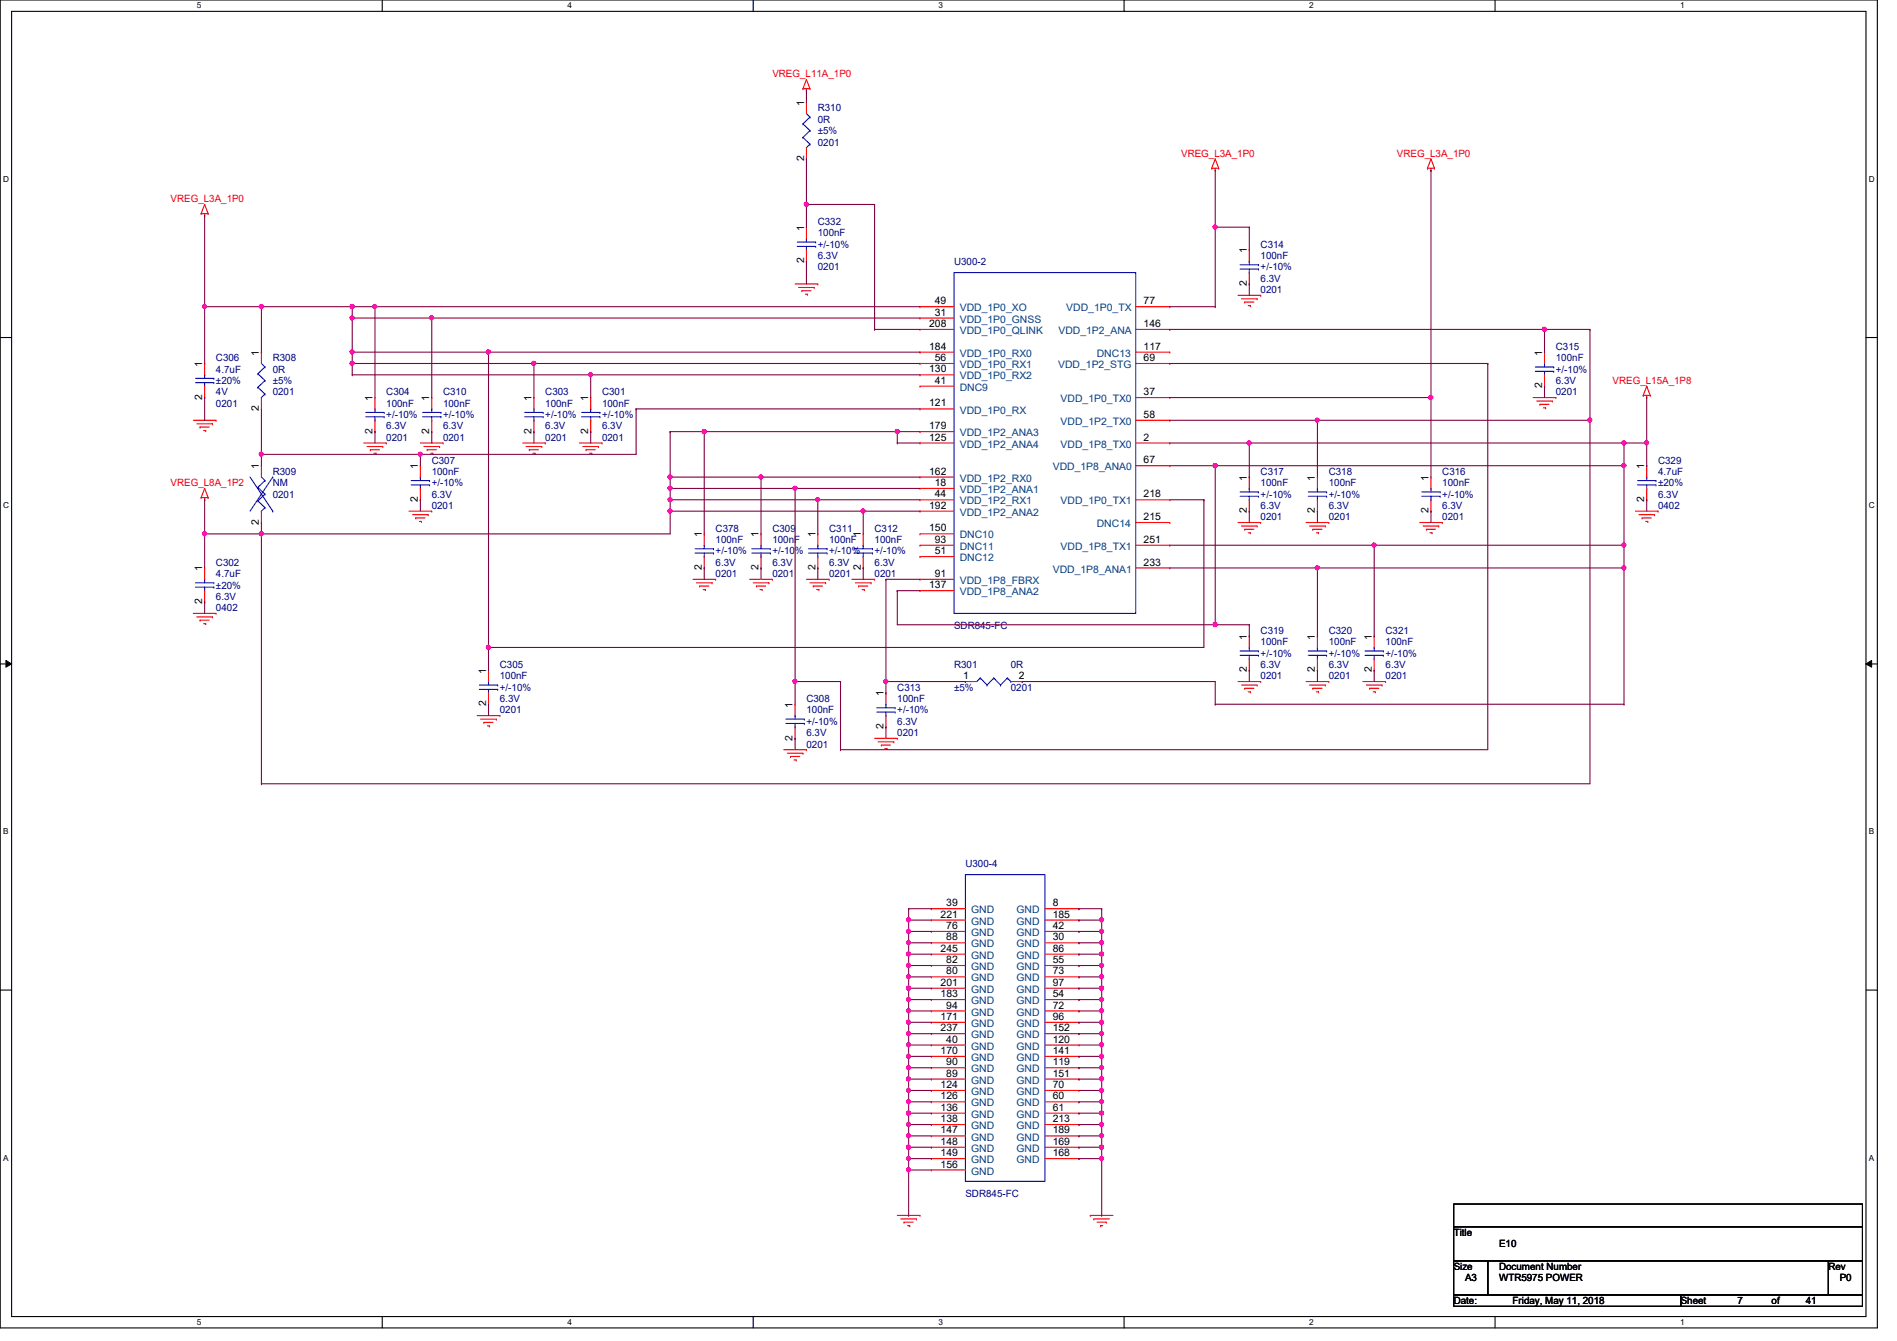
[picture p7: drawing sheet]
<svg xmlns="http://www.w3.org/2000/svg" width="297mm" height="210mm" viewBox="0 0 297 210" stroke-linecap="round" stroke-linejoin="round" font-family="sans-serif">
<defs><g id="words">
<g font-size="1.6" fill="#f00">
<text x="120.9" y="12.1">VREG_L11A_1P0</text>
<text x="185" y="24.6">VREG_L3A_1P0</text>
<text x="218.7" y="24.6">VREG_L3A_1P0</text>
<text x="26.7" y="31.7">VREG_L3A_1P0</text>
<text x="252.5" y="60.1">VREG_L15A_1P8</text>
<text x="26.7" y="76.1">VREG_L8A_1P2</text>
</g>
<g font-size="1.6">
<text x="125.9" y="16.6" transform="rotate(-90 125.9 16.6)">1</text>
<text x="125.9" y="25.2" transform="rotate(-90 125.9 25.2)">2</text>
<text x="125.9" y="41.2" transform="rotate(-90 125.9 41.2)">2</text>
<text x="125.9" y="36.1" transform="rotate(-90 125.9 36.1)">1</text>
<text x="195.2" y="39.7" transform="rotate(-90 195.2 39.7)">1</text>
<text x="146.4" y="47.6">49</text>
<text x="179.1" y="47.6">77</text>
<text x="195.2" y="44.8" transform="rotate(-90 195.2 44.8)">2</text>
<text x="145.5" y="51.2">208</text>
<text x="146.4" y="49.4">31</text>
<text x="179.1" y="51.2">146</text>
<text x="31.7" y="57.4" transform="rotate(-90 31.7 57.4)">1</text>
<text x="40.6" y="55.7" transform="rotate(-90 40.6 55.7)">1</text>
<text x="145.5" y="54.7">184</text>
<text x="145.5" y="58.3">130</text>
<text x="146.4" y="56.5">56</text>
<text x="179.1" y="54.7">117</text>
<text x="179.1" y="56.5">69</text>
<text x="241.5" y="55.7" transform="rotate(-90 241.5 55.7)">1</text>
<text x="31.7" y="62.6" transform="rotate(-90 31.7 62.6)">2</text>
<text x="40.6" y="64.3" transform="rotate(-90 40.6 64.3)">2</text>
<text x="58.3" y="62.8" transform="rotate(-90 58.3 62.8)">1</text>
<text x="67.2" y="62.8" transform="rotate(-90 67.2 62.8)">1</text>
<text x="83.2" y="62.8" transform="rotate(-90 83.2 62.8)">1</text>
<text x="92.1" y="62.8" transform="rotate(-90 92.1 62.8)">1</text>
<text x="145.5" y="63.6">121</text>
<text x="146.4" y="60.1">41</text>
<text x="179.1" y="61.8">37</text>
<text x="179.1" y="65.4">58</text>
<text x="241.5" y="60.8" transform="rotate(-90 241.5 60.8)">2</text>
<text x="58.3" y="67.9" transform="rotate(-90 58.3 67.9)">2</text>
<text x="67.2" y="67.9" transform="rotate(-90 67.2 67.9)">2</text>
<text x="83.2" y="67.9" transform="rotate(-90 83.2 67.9)">2</text>
<text x="92.1" y="67.9" transform="rotate(-90 92.1 67.9)">2</text>
<text x="145.5" y="67.2">179</text>
<text x="145.5" y="69">125</text>
<text x="179.1" y="69">2</text>
<text x="40.6" y="73.4" transform="rotate(-90 40.6 73.4)">1</text>
<text x="65.4" y="73.4" transform="rotate(-90 65.4 73.4)">1</text>
<text x="145.5" y="74.3">162</text>
<text x="146.4" y="76.1">18</text>
<text x="146.4" y="77.9">44</text>
<text x="179.1" y="72.5">67</text>
<text x="179.1" y="77.9">218</text>
<text x="195.2" y="75.2" transform="rotate(-90 195.2 75.2)">1</text>
<text x="205.9" y="75.2" transform="rotate(-90 205.9 75.2)">1</text>
<text x="223.7" y="75.2" transform="rotate(-90 223.7 75.2)">1</text>
<text x="257.5" y="73.4" transform="rotate(-90 257.5 73.4)">1</text>
<text x="40.6" y="82.1" transform="rotate(-90 40.6 82.1)">2</text>
<text x="65.4" y="78.6" transform="rotate(-90 65.4 78.6)">2</text>
<text x="145.5" y="79.6">192</text>
<text x="145.5" y="83.2">150</text>
<text x="179.1" y="81.4">215</text>
<text x="195.2" y="80.3" transform="rotate(-90 195.2 80.3)">2</text>
<text x="205.9" y="80.3" transform="rotate(-90 205.9 80.3)">2</text>
<text x="223.7" y="80.3" transform="rotate(-90 223.7 80.3)">2</text>
<text x="257.5" y="78.6" transform="rotate(-90 257.5 78.6)">2</text>
<text x="31.7" y="89.5" transform="rotate(-90 31.7 89.5)">1</text>
<text x="109.9" y="89.2" transform="rotate(-90 109.9 89.2)">2</text>
<text x="109.9" y="84.1" transform="rotate(-90 109.9 84.1)">1</text>
<text x="118.8" y="89.2" transform="rotate(-90 118.8 89.2)">2</text>
<text x="118.8" y="84.1" transform="rotate(-90 118.8 84.1)">1</text>
<text x="127.7" y="89.2" transform="rotate(-90 127.7 89.2)">2</text>
<text x="127.7" y="84.1" transform="rotate(-90 127.7 84.1)">1</text>
<text x="134.8" y="89.2" transform="rotate(-90 134.8 89.2)">2</text>
<text x="134.8" y="84.1" transform="rotate(-90 134.8 84.1)">1</text>
<text x="146.4" y="85">93</text>
<text x="146.4" y="86.7">51</text>
<text x="179.1" y="85">251</text>
<text x="179.1" y="88.5">233</text>
<text x="31.7" y="94.6" transform="rotate(-90 31.7 94.6)">2</text>
<text x="145.5" y="92.1">137</text>
<text x="146.4" y="90.3">91</text>
<text x="195.2" y="100.1" transform="rotate(-90 195.2 100.1)">1</text>
<text x="205.9" y="100.1" transform="rotate(-90 205.9 100.1)">1</text>
<text x="214.8" y="100.1" transform="rotate(-90 214.8 100.1)">1</text>
<text x="76.1" y="105.5" transform="rotate(-90 76.1 105.5)">1</text>
<text x="150.8" y="106.3">1</text>
<text x="159.5" y="106.3">2</text>
<text x="195.2" y="105.2" transform="rotate(-90 195.2 105.2)">2</text>
<text x="205.9" y="105.2" transform="rotate(-90 205.9 105.2)">2</text>
<text x="214.8" y="105.2" transform="rotate(-90 214.8 105.2)">2</text>
<text x="76.1" y="110.6" transform="rotate(-90 76.1 110.6)">2</text>
<text x="124.1" y="110.8" transform="rotate(-90 124.1 110.8)">1</text>
<text x="138.3" y="109" transform="rotate(-90 138.3 109)">1</text>
<text x="124.1" y="115.9" transform="rotate(-90 124.1 115.9)">2</text>
<text x="138.3" y="114.1" transform="rotate(-90 138.3 114.1)">2</text>
<text x="147.3" y="143.6">221</text>
<text x="148.2" y="141.9">39</text>
<text x="164.8" y="141.9">8</text>
<text x="164.8" y="143.6">185</text>
<text x="147.3" y="149">245</text>
<text x="148.2" y="145.4">76</text>
<text x="148.2" y="147.2">88</text>
<text x="164.8" y="145.4">42</text>
<text x="164.8" y="147.2">30</text>
<text x="164.8" y="149">86</text>
<text x="147.3" y="154.3">201</text>
<text x="148.2" y="150.7">82</text>
<text x="148.2" y="152.5">80</text>
<text x="164.8" y="150.7">55</text>
<text x="164.8" y="152.5">73</text>
<text x="164.8" y="154.3">97</text>
<text x="147.3" y="156.1">183</text>
<text x="147.3" y="159.6">171</text>
<text x="147.3" y="161.4">237</text>
<text x="148.2" y="157.9">94</text>
<text x="164.8" y="156.1">54</text>
<text x="164.8" y="157.9">72</text>
<text x="164.8" y="159.6">96</text>
<text x="164.8" y="161.4">152</text>
<text x="147.3" y="165">170</text>
<text x="148.2" y="163.2">40</text>
<text x="148.2" y="166.8">90</text>
<text x="164.8" y="163.2">120</text>
<text x="164.8" y="165">141</text>
<text x="164.8" y="166.8">119</text>
<text x="147.3" y="170.3">124</text>
<text x="147.3" y="172.1">126</text>
<text x="147.3" y="173.9">136</text>
<text x="148.2" y="168.5">89</text>
<text x="164.8" y="168.5">151</text>
<text x="164.8" y="170.3">70</text>
<text x="164.8" y="172.1">60</text>
<text x="164.8" y="173.9">61</text>
<text x="147.3" y="175.6">138</text>
<text x="147.3" y="177.4">147</text>
<text x="147.3" y="179.2">148</text>
<text x="164.8" y="179.2">169</text>
<text x="164.8" y="177.4">189</text>
<text x="164.8" y="175.6">213</text>
<text x="147.3" y="181">149</text>
<text x="147.3" y="182.8">156</text>
<text x="164.8" y="181">168</text>
<text x="227.6" y="193.5">Title</text>
<text x="234.7" y="195.2">E10</text>
<text x="227.6" y="198.8">Size</text>
<text x="229.4" y="200.6">A3</text>
<text x="234.7" y="198.8">Document Number</text>
<text x="234.7" y="200.6">WTR5975 POWER</text>
<text x="286.3" y="198.8">Rev</text>
<text x="288.1" y="200.6">P0</text>
<text x="227.6" y="204.1">Date:</text>
<text x="236.9" y="204.1">Friday, May 11, 2018</text>
<text x="263.2" y="204.1">Sheet</text>
<text x="272.1" y="204.1">7</text>
<text x="277.4" y="204.1">of</text>
<text x="282.7" y="204.1">41</text>
</g>
<g font-size="1.6" fill="#000080">
<text x="128.1" y="17.4">R310</text>
<text x="128.1" y="19.2">0R</text>
<text x="128.1" y="21">±5%</text>
<text x="128.1" y="22.8">0201</text>
<text x="128.1" y="35.2">C332</text>
<text x="128.1" y="37">100nF</text>
<text x="128.1" y="40.6">6.3V</text>
<text x="128.1" y="38.8">+/-10%</text>
<text x="149.4" y="41.4">U300-2</text>
<text x="197.4" y="38.8">C314</text>
<text x="197.4" y="40.6">100nF</text>
<text x="128.1" y="42.3">0201</text>
<text x="197.4" y="45.9">0201</text>
<text x="197.4" y="44.1">6.3V</text>
<text x="197.4" y="42.3">+/-10%</text>
<text x="33.8" y="56.6">C306</text>
<text x="33.8" y="58.3">4.7uF</text>
<text x="42.7" y="56.6">R308</text>
<text x="42.7" y="58.3">0R</text>
<text x="243.6" y="54.8">C315</text>
<text x="243.6" y="56.6">100nF</text>
<text x="243.6" y="58.3">+/-10%</text>
<text x="33.8" y="63.7">0201</text>
<text x="33.8" y="61.9">4V</text>
<text x="33.8" y="60.1">±20%</text>
<text x="42.7" y="60.1">±5%</text>
<text x="42.7" y="61.9">0201</text>
<text x="60.5" y="61.9">C304</text>
<text x="60.5" y="63.7">100nF</text>
<text x="60.5" y="65.4">+/-10%</text>
<text x="69.4" y="61.9">C310</text>
<text x="69.4" y="63.7">100nF</text>
<text x="69.4" y="65.4">+/-10%</text>
<text x="85.4" y="61.9">C303</text>
<text x="85.4" y="63.7">100nF</text>
<text x="85.4" y="65.4">+/-10%</text>
<text x="94.3" y="61.9">C301</text>
<text x="94.3" y="63.7">100nF</text>
<text x="94.3" y="65.4">+/-10%</text>
<text x="243.6" y="61.9">0201</text>
<text x="243.6" y="60.1">6.3V</text>
<text x="60.5" y="69">0201</text>
<text x="60.5" y="67.2">6.3V</text>
<text x="69.4" y="69">0201</text>
<text x="69.4" y="67.2">6.3V</text>
<text x="85.4" y="69">0201</text>
<text x="85.4" y="67.2">6.3V</text>
<text x="94.3" y="69">0201</text>
<text x="94.3" y="67.2">6.3V</text>
<text x="42.7" y="74.3">R309</text>
<text x="42.7" y="76.1">NM</text>
<text x="42.7" y="77.9">0201</text>
<text x="67.6" y="72.6">C307</text>
<text x="67.6" y="74.3">100nF</text>
<text x="67.6" y="77.9">6.3V</text>
<text x="67.6" y="76.1">+/-10%</text>
<text x="197.4" y="74.3">C317</text>
<text x="197.4" y="76.1">100nF</text>
<text x="197.4" y="77.9">+/-10%</text>
<text x="208.1" y="74.3">C318</text>
<text x="208.1" y="76.1">100nF</text>
<text x="208.1" y="77.9">+/-10%</text>
<text x="225.8" y="74.3">C316</text>
<text x="225.8" y="76.1">100nF</text>
<text x="225.8" y="77.9">+/-10%</text>
<text x="259.6" y="72.6">C329</text>
<text x="259.6" y="74.3">4.7uF</text>
<text x="259.6" y="77.9">6.3V</text>
<text x="259.6" y="76.1">±20%</text>
<text x="67.6" y="79.7">0201</text>
<text x="112.1" y="83.2">C378</text>
<text x="120.9" y="83.2">C309</text>
<text x="129.8" y="83.2">C311</text>
<text x="136.9" y="83.2">C312</text>
<text x="197.4" y="81.4">0201</text>
<text x="197.4" y="79.7">6.3V</text>
<text x="208.1" y="81.4">0201</text>
<text x="208.1" y="79.7">6.3V</text>
<text x="225.8" y="81.4">0201</text>
<text x="225.8" y="79.7">6.3V</text>
<text x="259.6" y="79.7">0402</text>
<text x="33.8" y="88.6">C302</text>
<text x="112.1" y="85">100nF</text>
<text x="112.1" y="88.6">6.3V</text>
<text x="112.1" y="86.8">+/-10%</text>
<text x="120.9" y="85">100nF</text>
<text x="120.9" y="88.6">6.3V</text>
<text x="120.9" y="86.8">+/-10%</text>
<text x="129.8" y="85">100nF</text>
<text x="129.8" y="88.6">6.3V</text>
<text x="129.8" y="86.8">+/-10%</text>
<text x="136.9" y="85">100nF</text>
<text x="136.9" y="88.6">6.3V</text>
<text x="136.9" y="86.8">+/-10%</text>
<text x="33.8" y="90.3">4.7uF</text>
<text x="33.8" y="95.7">0402</text>
<text x="33.8" y="93.9">6.3V</text>
<text x="33.8" y="92.1">±20%</text>
<text x="112.1" y="90.3">0201</text>
<text x="120.9" y="90.3">0201</text>
<text x="129.8" y="90.3">0201</text>
<text x="136.9" y="90.3">0201</text>
<text x="149.4" y="98.5">SDR845-FC</text>
<text x="197.4" y="99.2">C319</text>
<text x="197.4" y="101">100nF</text>
<text x="208.1" y="99.2">C320</text>
<text x="208.1" y="101">100nF</text>
<text x="217" y="99.2">C321</text>
<text x="217" y="101">100nF</text>
<text x="78.3" y="104.6">C305</text>
<text x="78.3" y="106.3">100nF</text>
<text x="149.4" y="104.6">R301</text>
<text x="158.3" y="104.6">0R</text>
<text x="197.4" y="106.3">0201</text>
<text x="197.4" y="104.6">6.3V</text>
<text x="197.4" y="102.8">+/-10%</text>
<text x="208.1" y="106.3">0201</text>
<text x="208.1" y="104.6">6.3V</text>
<text x="208.1" y="102.8">+/-10%</text>
<text x="217" y="106.3">0201</text>
<text x="217" y="104.6">6.3V</text>
<text x="217" y="102.8">+/-10%</text>
<text x="78.3" y="111.7">0201</text>
<text x="78.3" y="109.9">6.3V</text>
<text x="78.3" y="108.1">+/-10%</text>
<text x="126.3" y="109.9">C308</text>
<text x="126.3" y="111.7">100nF</text>
<text x="126.3" y="113.5">+/-10%</text>
<text x="140.5" y="108.1">C313</text>
<text x="140.5" y="109.9">100nF</text>
<text x="140.5" y="113.5">6.3V</text>
<text x="140.5" y="111.7">+/-10%</text>
<text x="149.4" y="108.1">±5%</text>
<text x="158.3" y="108.1">0201</text>
<text x="126.3" y="117">0201</text>
<text x="126.3" y="115.2">6.3V</text>
<text x="140.5" y="115.2">0201</text>
<text x="151.2" y="135.7">U300-4</text>
<text x="151.2" y="187.4">SDR845-FC</text>
</g>
<g font-size="1.6" fill="#004080">
<text x="150.3" y="48.7">VDD_1P0_XO</text>
<text x="150.3" y="50.5">VDD_1P0_GNSS</text>
<text x="150.3" y="52.3">VDD_1P0_QLINK</text>
<text x="165.7" y="52.3">VDD_1P2_ANA</text>
<text x="167" y="48.7">VDD_1P0_TX</text>
<text x="150.3" y="55.8">VDD_1P0_RX0</text>
<text x="150.3" y="57.6">VDD_1P0_RX1</text>
<text x="150.3" y="59.4">VDD_1P0_RX2</text>
<text x="165.7" y="57.6">VDD_1P2_STG</text>
<text x="171.7" y="55.8">DNC13</text>
<text x="150.3" y="61.2">DNC9</text>
<text x="150.3" y="64.7">VDD_1P0_RX</text>
<text x="166.1" y="62.9">VDD_1P0_TX0</text>
<text x="150.3" y="68.3">VDD_1P2_ANA3</text>
<text x="150.3" y="70.1">VDD_1P2_ANA4</text>
<text x="166.1" y="66.5">VDD_1P2_TX0</text>
<text x="166.1" y="70.1">VDD_1P8_TX0</text>
<text x="150.3" y="75.4">VDD_1P2_RX0</text>
<text x="150.3" y="77.2">VDD_1P2_ANA1</text>
<text x="164.8" y="73.6">VDD_1P8_ANA0</text>
<text x="150.3" y="79">VDD_1P2_RX1</text>
<text x="150.3" y="80.7">VDD_1P2_ANA2</text>
<text x="166.1" y="79">VDD_1P0_TX1</text>
<text x="171.7" y="82.5">DNC14</text>
<text x="150.3" y="84.3">DNC10</text>
<text x="150.3" y="86.1">DNC11</text>
<text x="150.3" y="87.8">DNC12</text>
<text x="164.8" y="89.6">VDD_1P8_ANA1</text>
<text x="166.1" y="86.1">VDD_1P8_TX1</text>
<text x="150.3" y="91.4">VDD_1P8_FBRX</text>
<text x="150.3" y="93.2">VDD_1P8_ANA2</text>
<text x="152.1" y="143">GND</text>
<text x="159.2" y="143">GND</text>
<text x="152.1" y="144.7">GND</text>
<text x="152.1" y="146.5">GND</text>
<text x="152.1" y="148.3">GND</text>
<text x="159.2" y="144.7">GND</text>
<text x="159.2" y="146.5">GND</text>
<text x="159.2" y="148.3">GND</text>
<text x="152.1" y="150.1">GND</text>
<text x="152.1" y="151.8">GND</text>
<text x="152.1" y="153.6">GND</text>
<text x="152.1" y="155.4">GND</text>
<text x="159.2" y="150.1">GND</text>
<text x="159.2" y="151.8">GND</text>
<text x="159.2" y="153.6">GND</text>
<text x="159.2" y="155.4">GND</text>
<text x="152.1" y="157.2">GND</text>
<text x="152.1" y="159">GND</text>
<text x="152.1" y="160.7">GND</text>
<text x="159.2" y="157.2">GND</text>
<text x="159.2" y="159">GND</text>
<text x="159.2" y="160.7">GND</text>
<text x="152.1" y="162.5">GND</text>
<text x="152.1" y="164.3">GND</text>
<text x="152.1" y="166.1">GND</text>
<text x="152.1" y="167.9">GND</text>
<text x="159.2" y="162.5">GND</text>
<text x="159.2" y="164.3">GND</text>
<text x="159.2" y="166.1">GND</text>
<text x="159.2" y="167.9">GND</text>
<text x="152.1" y="169.6">GND</text>
<text x="152.1" y="171.4">GND</text>
<text x="152.1" y="173.2">GND</text>
<text x="159.2" y="169.6">GND</text>
<text x="159.2" y="171.4">GND</text>
<text x="159.2" y="173.2">GND</text>
<text x="152.1" y="175">GND</text>
<text x="152.1" y="176.7">GND</text>
<text x="152.1" y="178.5">GND</text>
<text x="159.2" y="178.5">GND</text>
<text x="159.2" y="176.7">GND</text>
<text x="159.2" y="175">GND</text>
<text x="152.1" y="180.3">GND</text>
<text x="152.1" y="182.1">GND</text>
<text x="152.1" y="183.9">GND</text>
<text x="159.2" y="182.1">GND</text>
<text x="159.2" y="180.3">GND</text>
</g>
<g font-size="1.3">
<text x="30.8" y="1.3">5</text>
<text x="88.9" y="1.3">4</text>
<text x="146.9" y="1.3">3</text>
<text x="205" y="1.3">2</text>
<text x="263.1" y="1.3">1</text>
<text x=".5" y="28.4">D</text>
<text x="292.6" y="28.4">D</text>
<text x=".5" y="79.5">C</text>
<text x="292.6" y="79.5">C</text>
<text x=".5" y="130.6">B</text>
<text x="292.6" y="130.6">B</text>
<text x=".5" y="181.7">A</text>
<text x="292.6" y="181.7">A</text>
<text x="30.8" y="207.4">5</text>
<text x="88.9" y="207.4">4</text>
<text x="146.9" y="207.4">3</text>
<text x="205" y="207.4">2</text>
<text x="263.1" y="207.4">1</text>
</g>
</g></defs>
<path d="M0 0h294v207.9h-294zM1.8 1.8h290.4v204.3h-290.4z" fill="none" stroke="#000" stroke-width=".17"/>
<g fill="#fff">
<path d="M30.8 .2h.7v1.4h-.7z"/>
<path d="M30.8 206.2h.7v1.4h-.7z"/>
</g>
<path d="M59.9 0v1.8M59.9 206.1v1.8" fill="none" stroke="#000" stroke-width=".17"/>
<g fill="#fff">
<path d="M88.9 .2h.6v1.4h-.6z"/>
<path d="M88.9 206.2h.6v1.4h-.6z"/>
</g>
<path d="M117.9 0v1.8M117.9 206.1v1.8" fill="none" stroke="#000" stroke-width=".17"/>
<g fill="#fff">
<path d="M146.9 .2h.7v1.4h-.7z"/>
<path d="M146.9 206.2h.7v1.4h-.7z"/>
</g>
<path d="M176 0v1.8M176 206.1v1.8" fill="none" stroke="#000" stroke-width=".17"/>
<g fill="#fff">
<path d="M205 .2h.7v1.4h-.7z"/>
<path d="M205 206.2h.7v1.4h-.7z"/>
</g>
<path d="M234.1 0v1.8M234.1 206.1v1.8" fill="none" stroke="#000" stroke-width=".17"/>
<g fill="#fff">
<path d="M263.1 .2h.7v1.4h-.7z"/>
<path d="M263.1 206.2h.7v1.4h-.7z"/>
<path d="M.5 27.3h.9v1.4h-.9z"/>
<path d="M292.6 27.3h.9v1.4h-.9z"/>
<path d="M.5 78.4h.9v1.4h-.9z"/>
<path d="M292.6 78.4h.9v1.4h-.9z"/>
</g>
<path d="M0 52.8h1.8M292.2 52.8h1.8" fill="none" stroke="#000" stroke-width=".17"/>
<g fill="#fff">
<path d="M.5 129.5h.8v1.4h-.8z"/>
<path d="M292.6 129.5h.9v1.4h-.9z"/>
</g>
<path d="M0 103.9h1.8M292.2 103.9h1.8" fill="none" stroke="#000" stroke-width=".17"/>
<path d="M.9 103.4l.9 .5-.9 .5zM292.2 103.9l.9-.5v1z" fill="#000"/>
<path d="M.9 103.4l.9 .5-.9 .5zM292.2 103.9l.9-.5v1z" fill="none" stroke="#000" stroke-width=".16"/>
<g fill="#fff">
<path d="M.5 180.5h.8v1.4h-.8z"/>
<path d="M292.6 180.5h.9v1.4h-.9z"/>
</g>
<path d="M0 155h1.8M292.2 155h1.8M227.6 188.5h64v3.5h-64zM227.6 192h64v5.4h-64zM227.6 197.4h5.4v5.3h-5.4zM233 197.4h53.3v5.3h-53.3zM286.3 197.4h5.3v5.3h-5.3zM227.6 202.7h35.6v1.8h-35.6zM263.2 202.7h28.4v1.8h-28.4z" fill="none" stroke="#000" stroke-width=".17"/>
<g fill="none" stroke="#f00" stroke-width=".17">
<path d="M125.7 13.9h.1M125.7 13.9h1.1M126.3 14.2h.1M126.3 12.4h.1M126.3 16h.1M126.3 13.9v.3M126.3 16v1.8M126.3 12.4l-.6 1.5M126.3 12.4l.5 1.5M126.8 13.9h.1M31.5 33.4h.1M31.5 33.4h1.1"/>
<path d="M32 33.8h.1M32 32h.1M32 33.4v.4M32 32l-.5 1.4M32 32l.6 1.4M32.6 33.4h.1M126.3 35.6h.1M126.3 24.9h.1M126.3 23.1v1.8M126.3 35.6v1.7M126.3 39.1v1.8M189.7 26.3h.1"/>
<path d="M189.7 26.3h1.1M190.3 26.7h.1M190.3 24.9h.1M190.3 26.3v.4M190.3 24.9l-.6 1.4M190.3 24.9l.5 1.4M190.8 26.3h.1M195.6 39.1h.1M195.6 39.1v1.8M223.5 26.3h.1M223.5 26.3h1.1M224.1 26.7h.1"/>
<path d="M224.1 24.9h.1M224.1 26.3v.4M224.1 24.9l-.6 1.4M224.1 24.9l.5 1.4M224.6 26.3h.1M32 56.9h.1M32 56.9v1.8M40.9 55.1h.1M40.9 55.1v1.8M124.5 44.4h3.6M125 45h2.5M125.6 45.5h.1"/>
<path d="M125.6 45.5h1.4M126.1 46.1h.3M126.3 40.9h.1M126.4 46.1h.1M127.5 45h.1M128.1 44.4h.1M144.1 48h.1M144.1 49.8h.1M144.1 51.6h.1M144.1 55.1h.1M144.1 56.9h.1M144.1 58.7h.1"/>
<path d="M144.1 48h5.3M144.1 49.8h5.3M144.1 51.6h5.3M144.1 55.1h5.3M144.1 56.9h5.3M144.1 58.7h5.3M177.8 48h5.4M177.8 51.6h5.4M177.8 55.1h5.4M177.8 56.9h5.4M183.2 48h.1M183.2 51.6h.1"/>
<path d="M183.2 55.1h.1M183.2 56.9h.1M193.8 46.2h3.6M194.4 46.8h2.4M194.9 47.3h.1M194.9 47.3h1.4M195.4 47.8h.4M195.6 44.4h.1M195.6 42.7v1.7M195.8 47.8h.1M196.8 46.8h.1M197.4 46.2h.1"/>
<path d="M241.8 55.1h.1M241.8 55.1v1.8M241.8 58.7v1.8M30.3 65.8h3.5M30.8 66.3h2.5M31.3 66.8h.1M31.3 66.8h1.5M31.5 77.9h.1M31.5 77.9h1.1M31.9 67.4h.3M32 78.2h.1M32 76.5h.1"/>
<path d="M32 62.2h.1M32 60.5v1.7M32 77.9v.3M32 76.5l-.5 1.4M32 76.5l.6 1.4M32.2 67.4h.1M32.6 77.9h.1M33.3 66.3h.1M33.8 65.8h.1M40.9 72.9h.1M40.9 64h.1M40.9 62.2v1.8"/>
<path d="M40.9 72.9v1.8M56.9 69.3h3.6M57.5 69.9h2.4M58 70.4h.1M58 70.4h1.4M58.5 71h.4M58.7 62.2h.1M58.7 67.6h.1M58.7 62.2v1.8M58.7 65.8v1.8M58.9 71h.1M59.9 69.9h.1"/>
<path d="M60.5 69.3h.1M65.8 72.9h.1M65.8 78.2h.1M65.8 69.3h3.6M65.8 72.9v1.8M65.8 76.5v1.7M66.4 69.9h2.4M66.9 70.4h.1M66.9 70.4h1.4M67.4 71h.4M67.6 62.2h.1M67.6 67.6h.1"/>
<path d="M67.6 62.2v1.8M67.6 65.8v1.8M67.8 71h.1M68.8 69.9h.1M69.4 69.3h.1M81.8 69.3h3.6M82.4 69.9h2.4M82.9 70.4h.1M82.9 70.4h1.4M83.4 71h.4M83.6 62.2h.1M83.6 67.6h.1"/>
<path d="M83.6 62.2v1.8M83.6 65.8v1.8M83.8 71h.1M84.8 69.9h.1M85.4 69.3h.1M90.7 69.3h3.6M91.3 69.9h2.4M91.8 70.4h.1M91.8 70.4h1.4M92.3 71h.4M92.5 62.2h.1M92.5 67.6h.1"/>
<path d="M92.5 62.2v1.8M92.5 65.8v1.8M92.7 71h.1M93.7 69.9h.1M94.3 69.3h.1M144.1 60.5h.1M144.1 64h.1M144.1 67.6h.1M144.1 69.3h.1M144.1 74.7h.1M144.1 76.5h.1M144.1 78.2h.1"/>
<path d="M144.1 69.3h5.3M144.1 60.5h5.3M144.1 64h5.3M144.1 67.6h5.3M144.1 74.7h5.3M144.1 76.5h5.3M144.1 78.2h5.3M177.8 69.3h5.4M177.8 65.8h5.4M177.8 62.2h5.4M177.8 78.2h5.4M177.8 72.9h5.4"/>
<path d="M183.2 62.2h.1M183.2 65.8h.1M183.2 69.3h.1M183.2 72.9h.1M183.2 78.2h.1M195.6 74.7h.1M195.6 74.7v1.8M195.6 78.2v1.8M206.3 74.7h.1M206.3 74.7v1.8M206.3 78.2v1.8M224.1 74.7h.1"/>
<path d="M224.1 74.7v1.8M224.1 78.2v1.8M240.1 62.2h3.5M240.6 62.8h2.5M241.1 63.3h.1M241.1 63.3h1.5M241.7 63.8h.3M241.8 60.5h.1M242 63.8h.1M243.1 62.8h.1M243.6 62.2h.1M257.3 61.9h.1"/>
<path d="M257.3 61.9h1.1M257.8 62.2h.1M257.8 60.5h.1M257.8 72.9h.1M257.8 78.2h.1M257.8 61.9v.3M257.8 72.9v1.8M257.8 76.5v1.7M257.8 60.5l-.5 1.4M257.8 60.5l.6 1.4M258.4 61.9h.1M30.3 96h3.5"/>
<path d="M30.8 96.6h2.5M31.3 97.1h.1M31.3 97.1h1.5M31.9 97.6h.3M32 88.9h.1M32 94.2h.1M32 88.9v1.8M32 92.5v1.7M32.2 97.6h.1M33.3 96.6h.1M33.8 96h.1M40.9 81.8h.1"/>
<path d="M40.9 80v1.8M64 80h3.6M64.6 80.6h2.5M65.1 81.1h.1M65.1 81.1h1.4M65.7 81.6h.3M66 81.6h.1M67.1 80.6h.1M67.6 80h.1M108.5 90.7h3.6M109 91.2h2.5M109.6 91.7h.1"/>
<path d="M109.6 91.7h1.4M110.1 92.3h.3M110.3 83.6h.1M110.3 88.9h.1M110.3 83.6v1.7M110.3 87.1v1.8M110.4 92.3h.1M111.5 91.2h.1M112.1 90.7h.1M117.4 90.7h3.5M117.9 91.2h2.5M118.4 91.7h.1"/>
<path d="M118.4 91.7h1.5M119 92.3h.3M119.2 83.6h.1M119.2 88.9h.1M119.2 83.6v1.7M119.2 87.1v1.8M119.3 92.3h.1M120.4 91.2h.1M120.9 90.7h.1M126.3 90.7h3.5M126.8 91.2h2.5M127.3 91.7h.1"/>
<path d="M127.3 91.7h1.5M127.9 92.3h.3M128.1 83.6h.1M128.1 88.9h.1M128.1 83.6v1.7M128.1 87.1v1.8M128.2 92.3h.1M129.3 91.2h.1M129.8 90.7h.1M133.4 90.7h3.5M133.9 91.2h2.5M134.4 91.7h.1"/>
<path d="M134.4 91.7h1.5M135 92.3h.3M135.2 83.6h.1M135.2 88.9h.1M135.2 83.6v1.7M135.2 87.1v1.8M135.3 92.3h.1M136.4 91.2h.1M136.9 90.7h.1M144.1 80h.1M144.1 90.7h.1M144.1 92.5h.1"/>
<path d="M144.1 83.6h.1M144.1 85.3h.1M144.1 87.1h.1M144.1 80h5.3M144.1 90.7h5.3M144.1 92.5h5.3M144.1 83.6h5.3M144.1 85.3h5.3M144.1 87.1h5.3M177.8 81.8h5.4M177.8 85.3h5.4M177.8 88.9h5.4"/>
<path d="M183.2 81.8h.1M183.2 85.3h.1M183.2 88.9h.1M193.8 81.8h3.6M194.4 82.3h2.4M194.9 82.8h.1M194.9 82.8h1.4M195.4 83.4h.4M195.6 99.6h.1M195.6 80h.1M195.6 99.6v1.7M195.8 83.4h.1"/>
<path d="M196.8 82.3h.1M197.4 81.8h.1M204.5 81.8h3.6M205.1 82.3h2.4M205.6 82.8h.1M205.6 82.8h1.4M206.1 83.4h.4M206.3 80h.1M206.3 99.6h.1M206.3 99.6v1.7M206.5 83.4h.1M207.5 82.3h.1"/>
<path d="M208.1 81.8h.1M215.2 99.6h.1M215.2 99.6v1.7M222.3 81.8h3.5M222.8 82.3h2.5M223.3 82.8h.1M223.3 82.8h1.5M223.9 83.4h.3M224.1 80h.1M224.2 83.4h.1M225.3 82.3h.1M225.8 81.8h.1"/>
<path d="M256.1 80h3.5M256.6 80.6h2.5M257.1 81.1h.1M257.1 81.1h1.5M257.7 81.6h.3M258 81.6h.1M259.1 80.6h.1M259.6 80h.1M74.7 112h3.6M75.3 112.6h2.4M75.8 113.1h.1M75.8 113.1h1.4"/>
<path d="M76.3 113.6h.4M76.5 104.9h.1M76.5 110.2h.1M76.5 104.9v1.8M76.5 108.5v1.7M76.7 113.6h.1M77.7 112.6h.1M78.3 112h.1M122.7 117.3h3.6M123.3 117.9h2.4M123.8 118.4h.1M123.8 118.4h1.4"/>
<path d="M124.3 119h.4M124.5 110.2h.1M124.5 115.6h.1M124.5 110.2v1.8M124.5 113.8v1.8M124.7 119h.1M125.7 117.9h.1M126.3 117.3h.1M136.9 115.6h3.6M137.5 116.1h2.5M138 116.6h.1M138 116.6h1.4"/>
<path d="M138.6 117.2h.3M138.7 108.5h.1M138.7 113.8h.1M138.7 108.5v1.7M138.7 112v1.8M138.9 117.2h.1M140 116.1h.1M140.5 115.6h.1M151.2 106.7h.1M151.2 106.7h1.7M158.3 106.7h1.8M160.1 106.7h.1"/>
<path d="M193.8 106.7h3.6M194.4 107.2h2.4M194.9 107.7h.1M194.9 107.7h1.4M195.4 108.3h.4M195.6 104.9h.1M195.6 103.1v1.8M195.8 108.3h.1M196.8 107.2h.1M197.4 106.7h.1M204.5 106.7h3.6M205.1 107.2h2.4"/>
<path d="M205.6 107.7h.1M205.6 107.7h1.4M206.1 108.3h.4M206.3 104.9h.1M206.3 103.1v1.8M206.5 108.3h.1M207.5 107.2h.1M208.1 106.7h.1M213.4 106.7h3.6M213.9 107.2h2.5M214.5 107.7h.1M214.5 107.7h1.4"/>
<path d="M215 108.3h.3M215.2 104.9h.1M215.2 103.1v1.8M215.3 108.3h.1M216.4 107.2h.1M217 106.7h.1M145.8 142.2h.1M145.8 144h.1M145.8 145.8h.1M145.8 147.6h.1M145.8 149.4h.1M145.8 151.1h.1"/>
<path d="M145.8 152.9h.1M145.8 154.7h.1M145.8 156.5h.1M145.8 158.2h.1M145.8 142.2h5.4M145.8 144h5.4M145.8 145.8h5.4M145.8 147.6h5.4M145.8 149.4h5.4M145.8 151.1h5.4M145.8 152.9h5.4M145.8 154.7h5.4"/>
<path d="M145.8 156.5h5.4M145.8 158.2h5.4M163.6 142.2h5.3M163.6 144h5.3M163.6 145.8h5.3M163.6 147.6h5.3M163.6 149.4h5.3M163.6 151.1h5.3M163.6 152.9h5.3M163.6 154.7h5.3M163.6 156.5h5.3M163.6 158.2h5.3"/>
<path d="M168.9 142.2h.1M168.9 144h.1M168.9 145.8h.1M168.9 147.6h.1M168.9 149.4h.1M168.9 151.1h.1M168.9 152.9h.1M168.9 154.7h.1M168.9 156.5h.1M168.9 158.2h.1M145.8 160h.1M145.8 161.8h.1"/>
<path d="M145.8 163.6h.1M145.8 165.4h.1M145.8 167.1h.1M145.8 168.9h.1M145.8 170.7h.1M145.8 172.5h.1M145.8 174.2h.1M145.8 176h.1M145.8 177.8h.1M145.8 179.6h.1M145.8 160h5.4M145.8 161.8h5.4"/>
<path d="M145.8 163.6h5.4M145.8 165.4h5.4M145.8 167.1h5.4M145.8 168.9h5.4M145.8 170.7h5.4M145.8 172.5h5.4M145.8 174.2h5.4M145.8 176h5.4M145.8 177.8h5.4M145.8 179.6h5.4M163.6 160h5.3M163.6 161.8h5.3"/>
<path d="M163.6 163.6h5.3M163.6 165.4h5.3M163.6 167.1h5.3M163.6 168.9h5.3M163.6 170.7h5.3M163.6 172.5h5.3M163.6 174.2h5.3M163.6 176h5.3M163.6 177.8h5.3M163.6 179.6h5.3M168.9 179.6h.1M168.9 177.8h.1"/>
<path d="M168.9 176h.1M168.9 160h.1M168.9 161.8h.1M168.9 163.6h.1M168.9 165.4h.1M168.9 167.1h.1M168.9 168.9h.1M168.9 170.7h.1M168.9 172.5h.1M168.9 174.2h.1M140.5 190.2h3.6M141.1 190.8h2.4"/>
<path d="M141.6 191.3h.1M141.6 191.3h1.4M142.1 191.9h.3M142.4 191.9h.1M143.5 190.8h.1M144.1 190.2h.1M145.8 181.4h.1M145.8 183.1h.1M145.8 181.4h5.4M145.8 183.1h5.4M163.6 181.4h5.3M168.9 181.4h.1"/>
<path d="M170.7 190.2h.1M170.7 190.2h3.6M171.3 190.8h.1M171.3 190.8h2.4M171.8 191.3h1.4M172.3 191.9h.1M172.3 191.9h.4M173.2 191.3h.1"/>
</g>
<g fill="none" stroke="#00f" stroke-width=".17">
<path d="M125.7 19.4h.1M125.7 19.4l1.1 1M126.3 17.8l.5 .5M126.8 18.3h.1M126.8 18.3l-1.1 1.1M124.8 37.9h2.9M124.8 38.6h2.9M125.7 21.5h.1M125.7 21.5l1.1 1.1M126.3 37.3h.1M126.3 39.1h.1M126.3 23.1h.1"/>
<path d="M126.3 37.3v.6M126.3 38.6v.5M126.8 20.4h.1M126.8 22.6h.1M126.8 20.4l-1.1 1.1M126.8 22.6l-.5 .5M127.7 37.9h.1M127.7 38.6h.1M30.6 59.2h2.9M30.6 59.9h2.9M32 58.7h.1M32 58.7v.5"/>
<path d="M32 59.9v.6M33.5 59.2h.1M33.5 59.9h.1M40.4 58.5h.1M40.4 58.5l1.1 1.1M40.9 56.9l.6 .5M41.5 57.4h.1M41.5 59.6h.1M41.5 57.4l-1.1 1.1M41.5 59.6l-1.1 1M149.4 42.7h28.4v53.3h-28.4zM194.2 41.4h2.9"/>
<path d="M194.2 42.1h2.9M195.6 40.9h.1M195.6 42.7h.1M195.6 40.9v.5M195.6 42.1v.6M197.1 41.4h.1M197.1 42.1h.1M240.4 57.4h2.9M240.4 58.1h2.9M241.8 56.9h.1M241.8 58.7h.1M241.8 56.9v.5"/>
<path d="M241.8 58.1v.6M243.3 57.4h.1M243.3 58.1h.1M32 60.5h.1M39.2 74.7l3.5 5.3M40.4 76.3h.1M40.4 78.4h.1M40.4 60.6h.1M40.4 76.3l1.1 1M40.4 78.4l1.1 1.1M40.4 60.6l1.1 1.1M40.9 62.2h.1"/>
<path d="M40.9 74.7l.6 .5M41.5 75.2h.1M41.5 77.3h.1M41.5 79.5h.1M41.5 61.7h.1M41.5 75.2l-1.1 1.1M41.5 77.3l-1.1 1.1M41.5 79.5l-.6 .5M41.5 61.7l-.6 .5M42.7 74.7h.1M42.7 74.7l-3.5 5.3M57.3 64.6h2.9"/>
<path d="M57.3 65.2h2.9M58.7 64h.1M58.7 65.8h.1M58.7 64v.6M58.7 65.2v.6M60.2 64.6h.1M60.2 65.2h.1M64.4 75.2h2.9M64.4 75.9h2.9M65.8 74.7h.1M65.8 76.5h.1M65.8 74.7v.5"/>
<path d="M65.8 75.9v.6M66.2 64.6h2.8M66.2 65.2h2.8M67.3 75.2h.1M67.3 75.9h.1M67.6 64h.1M67.6 65.8h.1M67.6 64v.6M67.6 65.2v.6M69 64.6h.1M69 65.2h.1M82.2 64.6h2.8"/>
<path d="M82.2 65.2h2.8M83.6 64h.1M83.6 65.8h.1M83.6 64v.6M83.6 65.2v.6M85 64.6h.1M85 65.2h.1M91.1 64.6h2.8M91.1 65.2h2.8M92.5 64h.1M92.5 65.8h.1M92.5 64v.6"/>
<path d="M92.5 65.2v.6M93.9 64.6h.1M93.9 65.2h.1M194.2 77h2.9M194.2 77.7h2.9M195.6 76.5h.1M195.6 78.2h.1M195.6 76.5v.5M195.6 77.7v.5M197.1 77h.1M197.1 77.7h.1M204.8 77h2.9"/>
<path d="M204.8 77.7h2.9M206.3 76.5h.1M206.3 78.2h.1M206.3 76.5v.5M206.3 77.7v.5M207.7 77h.1M207.7 77.7h.1M222.6 77h2.9M222.6 77.7h2.9M224.1 76.5h.1M224.1 78.2h.1M224.1 76.5v.5"/>
<path d="M224.1 77.7v.5M225.5 77h.1M225.5 77.7h.1M256.4 75.2h2.9M256.4 75.9h2.9M257.8 74.7h.1M257.8 76.5h.1M257.8 74.7v.5M257.8 75.9v.6M259.3 75.2h.1M259.3 75.9h.1M30.6 91.2h2.9"/>
<path d="M30.6 91.9h2.9M32 90.7h.1M32 92.5h.1M32 90.7v.5M32 91.9v.6M33.5 91.2h.1M33.5 91.9h.1M40.9 80h.1M42.7 80h.1M108.8 85.9h2.9M108.8 86.6h2.9M110.3 85.3h.1"/>
<path d="M110.3 87.1h.1M110.3 85.3v.6M110.3 86.6v.5M111.7 85.9h.1M111.7 86.6h.1M117.7 85.9h2.9M117.7 86.6h2.9M119.2 85.3h.1M119.2 87.1h.1M119.2 85.3v.6M119.2 86.6v.5M120.6 85.9h.1"/>
<path d="M120.6 86.6h.1M126.6 85.9h2.9M126.6 86.6h2.9M128.1 85.3h.1M128.1 87.1h.1M128.1 85.3v.6M128.1 86.6v.5M129.5 85.9h.1M129.5 86.6h.1M133.7 85.9h2.9M133.7 86.6h2.9M135.2 85.3h.1"/>
<path d="M135.2 87.1h.1M135.2 85.3v.6M135.2 86.6v.5M136.6 85.9h.1M136.6 86.6h.1M75.1 107.2h2.8M75.1 107.9h2.8M76.5 106.7h.1M76.5 108.5h.1M76.5 106.7v.5M76.5 107.9v.6M77.9 107.2h.1"/>
<path d="M77.9 107.9h.1M123.1 112.6h2.8M123.1 113.2h2.8M124.5 112h.1M124.5 113.8h.1M124.5 112v.6M124.5 113.2v.6M125.9 112.6h.1M125.9 113.2h.1M137.3 110.8h2.9M137.3 111.5h2.9M138.7 110.2h.1"/>
<path d="M138.7 112h.1M138.7 110.2v.6M138.7 111.5v.5M140.2 110.8h.1M140.2 111.5h.1M153.5 106.1h.1M153.5 106.1l-.6 .6M153.5 106.1l1.1 1.1M154.6 107.2h.1M155.6 106.1h.1M155.6 106.1l-1 1.1M155.6 106.1l1.1 1.1"/>
<path d="M156.7 107.2h.1M157.7 106.1h.1M157.7 106.1l-1 1.1M157.7 106.1l.6 .6M158.3 106.7h.1M194.2 101.9h2.9M194.2 102.6h2.9M195.6 101.3h.1M195.6 103.1h.1M195.6 101.3v.6M195.6 102.6v.5M197.1 101.9h.1"/>
<path d="M197.1 102.6h.1M204.8 101.9h2.9M204.8 102.6h2.9M206.3 101.3h.1M206.3 103.1h.1M206.3 101.3v.6M206.3 102.6v.5M207.7 101.9h.1M207.7 102.6h.1M213.7 101.9h2.9M213.7 102.6h2.9M215.2 101.3h.1"/>
<path d="M215.2 103.1h.1M215.2 101.3v.6M215.2 102.6v.5M216.6 101.9h.1M216.6 102.6h.1M151.2 136.9h12.4v48h-12.4z"/>
</g>
<path d="M142.3 142.2h.1M142.3 142.2h3.5M142.3 142.2v1.8M142.3 190.2h.1M142.3 183.1v7.1" fill="none" stroke="#800040" stroke-width=".17"/>
<circle cx="142.3" cy="183.1" r=".32" fill="#f0f"/>
<circle cx="142.3" cy="183.1" r=".32" fill="none" stroke="#f0f" stroke-width=".17"/>
<path d="M142.3 179.6h.1M142.3 179.6v3.5M142.3 179.6h3.5M142.3 183.1h.1M142.3 181.4h.1M142.3 183.1h3.5M142.3 181.4h3.5" fill="none" stroke="#800040" stroke-width=".17"/>
<circle cx="142.3" cy="181.3" r=".32" fill="#f0f"/>
<circle cx="142.3" cy="181.3" r=".32" fill="none" stroke="#f0f" stroke-width=".17"/>
<circle cx="142.3" cy="179.6" r=".32" fill="#f0f"/>
<circle cx="142.3" cy="179.6" r=".32" fill="none" stroke="#f0f" stroke-width=".17"/>
<path d="M142.3 177.8h.1M142.3 177.8h3.5" fill="none" stroke="#800040" stroke-width=".17"/>
<circle cx="142.3" cy="177.8" r=".32" fill="#f0f"/>
<circle cx="142.3" cy="177.8" r=".32" fill="none" stroke="#f0f" stroke-width=".17"/>
<path d="M142.3 177.8h.1M142.3 176h.1M142.3 177.8v1.8M142.3 176h3.5" fill="none" stroke="#800040" stroke-width=".17"/>
<circle cx="142.3" cy="176" r=".32" fill="#f0f"/>
<circle cx="142.3" cy="176" r=".32" fill="none" stroke="#f0f" stroke-width=".17"/>
<path d="M142.3 176h.1M142.3 174.2h.1M142.3 176v1.8M142.3 174.2h3.5" fill="none" stroke="#800040" stroke-width=".17"/>
<circle cx="142.3" cy="174.2" r=".32" fill="#f0f"/>
<circle cx="142.3" cy="174.2" r=".32" fill="none" stroke="#f0f" stroke-width=".17"/>
<path d="M142.3 174.2h.1M142.3 172.5h.1M142.3 172.5v3.5M142.3 172.5h3.5" fill="none" stroke="#800040" stroke-width=".17"/>
<circle cx="142.3" cy="172.4" r=".32" fill="#f0f"/>
<circle cx="142.3" cy="172.4" r=".32" fill="none" stroke="#f0f" stroke-width=".17"/>
<path d="M142.3 170.7h.1M142.3 168.9h.1M142.3 170.7h3.5M142.3 168.9v3.6M142.3 168.9h3.5" fill="none" stroke="#800040" stroke-width=".17"/>
<circle cx="142.3" cy="170.7" r=".32" fill="#f0f"/>
<circle cx="142.3" cy="170.7" r=".32" fill="none" stroke="#f0f" stroke-width=".17"/>
<circle cx="142.3" cy="168.9" r=".32" fill="#f0f"/>
<circle cx="142.3" cy="168.9" r=".32" fill="none" stroke="#f0f" stroke-width=".17"/>
<path d="M142.3 167.1h.1M142.3 167.1h3.5" fill="none" stroke="#800040" stroke-width=".17"/>
<circle cx="142.3" cy="167.1" r=".32" fill="#f0f"/>
<circle cx="142.3" cy="167.1" r=".32" fill="none" stroke="#f0f" stroke-width=".17"/>
<g fill="none" stroke="#800040" stroke-width=".17">
<path d="M142.3 158.2h.1M142.3 156.5h.1M142.3 154.7h.1M142.3 152.9h.1M142.3 158.2h3.5M142.3 156.5h3.5M142.3 154.7h3.5M142.3 152.9h3.5M142.3 152.9v1.8M142.3 165.4h.1M142.3 163.6h.1M142.3 161.8h.1"/>
<path d="M142.3 160h.1M142.3 165.4h3.5M142.3 163.6h3.5M142.3 161.8h3.5M142.3 160h3.5"/>
</g>
<circle cx="142.3" cy="154.7" r=".32" fill="#f0f"/>
<circle cx="142.3" cy="154.7" r=".32" fill="none" stroke="#f0f" stroke-width=".17"/>
<circle cx="142.3" cy="152.9" r=".32" fill="#f0f"/>
<circle cx="142.3" cy="152.9" r=".32" fill="none" stroke="#f0f" stroke-width=".17"/>
<path d="M142.3 154.7h.1M142.3 156.5h.1M142.3 154.7v3.5" fill="none" stroke="#800040" stroke-width=".17"/>
<circle cx="142.3" cy="158.2" r=".32" fill="#f0f"/>
<circle cx="142.3" cy="158.2" r=".32" fill="none" stroke="#f0f" stroke-width=".17"/>
<circle cx="142.3" cy="156.4" r=".32" fill="#f0f"/>
<circle cx="142.3" cy="156.4" r=".32" fill="none" stroke="#f0f" stroke-width=".17"/>
<path d="M142.3 158.2h.1M142.3 158.2v3.6M142.3 160h.1" fill="none" stroke="#800040" stroke-width=".17"/>
<circle cx="142.3" cy="160" r=".32" fill="#f0f"/>
<circle cx="142.3" cy="160" r=".32" fill="none" stroke="#f0f" stroke-width=".17"/>
<path d="M142.3 161.8h.1M142.3 161.8v1.8" fill="none" stroke="#800040" stroke-width=".17"/>
<circle cx="142.3" cy="161.8" r=".32" fill="#f0f"/>
<circle cx="142.3" cy="161.8" r=".32" fill="none" stroke="#f0f" stroke-width=".17"/>
<path d="M142.3 163.6h.1M142.3 163.6v1.8" fill="none" stroke="#800040" stroke-width=".17"/>
<circle cx="142.3" cy="165.3" r=".32" fill="#f0f"/>
<circle cx="142.3" cy="165.3" r=".32" fill="none" stroke="#f0f" stroke-width=".17"/>
<circle cx="142.3" cy="163.5" r=".32" fill="#f0f"/>
<circle cx="142.3" cy="163.5" r=".32" fill="none" stroke="#f0f" stroke-width=".17"/>
<g fill="none" stroke="#800040" stroke-width=".17">
<path d="M142.3 151.1h.1M142.3 149.4h.1M142.3 147.6h.1M142.3 145.8h.1M142.3 144h.1M142.3 144v1.8M142.3 151.1h3.5M142.3 149.4h3.5M142.3 147.6h3.5M142.3 145.8h3.5M142.3 144h3.5M142.3 165.4h.1"/>
<path d="M142.3 167.1h.1M142.3 165.4v3.5"/>
</g>
<circle cx="142.3" cy="145.8" r=".32" fill="#f0f"/>
<circle cx="142.3" cy="145.8" r=".32" fill="none" stroke="#f0f" stroke-width=".17"/>
<circle cx="142.3" cy="144" r=".32" fill="#f0f"/>
<circle cx="142.3" cy="144" r=".32" fill="none" stroke="#f0f" stroke-width=".17"/>
<path d="M142.3 145.8h.1M142.3 147.6h.1M142.3 145.8v3.6" fill="none" stroke="#800040" stroke-width=".17"/>
<circle cx="142.3" cy="149.3" r=".32" fill="#f0f"/>
<circle cx="142.3" cy="149.3" r=".32" fill="none" stroke="#f0f" stroke-width=".17"/>
<circle cx="142.3" cy="147.5" r=".32" fill="#f0f"/>
<circle cx="142.3" cy="147.5" r=".32" fill="none" stroke="#f0f" stroke-width=".17"/>
<path d="M142.3 149.4h.1M142.3 151.1h.1M142.3 149.4v3.5" fill="none" stroke="#800040" stroke-width=".17"/>
<circle cx="142.3" cy="151.1" r=".32" fill="#f0f"/>
<circle cx="142.3" cy="151.1" r=".32" fill="none" stroke="#f0f" stroke-width=".17"/>
<path d="M168.9 142.2h.1M168.9 142.2h3.6M172.5 142.2h.1M172.5 142.2v1.8M172.5 190.2h.1M172.5 181.4v8.8" fill="none" stroke="#800040" stroke-width=".17"/>
<circle cx="172.5" cy="181.3" r=".32" fill="#f0f"/>
<circle cx="172.5" cy="181.3" r=".32" fill="none" stroke="#f0f" stroke-width=".17"/>
<path d="M168.9 179.6h.1M168.9 179.6h3.6M168.9 181.4h.1M168.9 181.4h3.6" fill="none" stroke="#800040" stroke-width=".17"/>
<circle cx="172.5" cy="179.6" r=".32" fill="#f0f"/>
<circle cx="172.5" cy="179.6" r=".32" fill="none" stroke="#f0f" stroke-width=".17"/>
<path d="M168.9 177.8h.1M168.9 177.8h3.6M172.5 179.6h.1M172.5 177.8h.1M172.5 177.8v3.6" fill="none" stroke="#800040" stroke-width=".17"/>
<circle cx="172.5" cy="177.8" r=".32" fill="#f0f"/>
<circle cx="172.5" cy="177.8" r=".32" fill="none" stroke="#f0f" stroke-width=".17"/>
<path d="M168.9 176h.1M168.9 176h3.6" fill="none" stroke="#800040" stroke-width=".17"/>
<circle cx="172.5" cy="176" r=".32" fill="#f0f"/>
<circle cx="172.5" cy="176" r=".32" fill="none" stroke="#f0f" stroke-width=".17"/>
<path d="M168.9 174.2h.1M168.9 174.2h3.6M172.5 176h.1M172.5 176v1.8" fill="none" stroke="#800040" stroke-width=".17"/>
<circle cx="172.5" cy="174.2" r=".32" fill="#f0f"/>
<circle cx="172.5" cy="174.2" r=".32" fill="none" stroke="#f0f" stroke-width=".17"/>
<path d="M168.9 172.5h.1M168.9 172.5h3.6M172.5 174.2h.1M172.5 172.5h.1M172.5 170.7h.1M172.5 168.9v1.8M172.5 172.5v3.5" fill="none" stroke="#800040" stroke-width=".17"/>
<circle cx="172.5" cy="168.9" r=".32" fill="#f0f"/>
<circle cx="172.5" cy="168.9" r=".32" fill="none" stroke="#f0f" stroke-width=".17"/>
<circle cx="172.5" cy="170.7" r=".32" fill="#f0f"/>
<circle cx="172.5" cy="170.7" r=".32" fill="none" stroke="#f0f" stroke-width=".17"/>
<g fill="none" stroke="#800040" stroke-width=".17">
<path d="M168.9 158.2h.1M168.9 156.5h.1M168.9 154.7h.1M168.9 158.2h3.6M168.9 156.5h3.6M168.9 154.7h3.6M168.9 168.9h.1M168.9 167.1h.1M168.9 165.4h.1M168.9 161.8h.1M168.9 160h.1M168.9 168.9h3.6"/>
<path d="M168.9 167.1h3.6M168.9 165.4h3.6M168.9 161.8h3.6M168.9 160h3.6"/>
</g>
<circle cx="172.5" cy="154.7" r=".32" fill="#f0f"/>
<circle cx="172.5" cy="154.7" r=".32" fill="none" stroke="#f0f" stroke-width=".17"/>
<path d="M168.9 152.9h.1M168.9 152.9h3.6" fill="none" stroke="#800040" stroke-width=".17"/>
<circle cx="172.5" cy="152.9" r=".32" fill="#f0f"/>
<circle cx="172.5" cy="152.9" r=".32" fill="none" stroke="#f0f" stroke-width=".17"/>
<path d="M172.5 152.9h.1M172.5 154.7h.1M172.5 156.5h.1M172.5 152.9v5.3" fill="none" stroke="#800040" stroke-width=".17"/>
<circle cx="172.5" cy="158.2" r=".32" fill="#f0f"/>
<circle cx="172.5" cy="158.2" r=".32" fill="none" stroke="#f0f" stroke-width=".17"/>
<circle cx="172.5" cy="156.4" r=".32" fill="#f0f"/>
<circle cx="172.5" cy="156.4" r=".32" fill="none" stroke="#f0f" stroke-width=".17"/>
<path d="M172.5 158.2h.1M172.5 158.2v3.6M172.5 160h.1" fill="none" stroke="#800040" stroke-width=".17"/>
<circle cx="172.5" cy="161.8" r=".32" fill="#f0f"/>
<circle cx="172.5" cy="161.8" r=".32" fill="none" stroke="#f0f" stroke-width=".17"/>
<circle cx="172.5" cy="160" r=".32" fill="#f0f"/>
<circle cx="172.5" cy="160" r=".32" fill="none" stroke="#f0f" stroke-width=".17"/>
<path d="M172.5 163.6h.1M172.5 165.4h.1M172.5 167.1h.1M172.5 161.8v1.8M172.5 165.4v3.5" fill="none" stroke="#800040" stroke-width=".17"/>
<circle cx="172.5" cy="167.1" r=".32" fill="#f0f"/>
<circle cx="172.5" cy="167.1" r=".32" fill="none" stroke="#f0f" stroke-width=".17"/>
<path d="M168.9 151.1h.1M168.9 149.4h.1M168.9 147.6h.1M168.9 151.1h3.6M168.9 149.4h3.6M168.9 147.6h3.6" fill="none" stroke="#800040" stroke-width=".17"/>
<circle cx="172.5" cy="147.5" r=".32" fill="#f0f"/>
<circle cx="172.5" cy="147.5" r=".32" fill="none" stroke="#f0f" stroke-width=".17"/>
<path d="M168.9 145.8h.1M168.9 144h.1M168.9 144h3.6M172.5 144h.1M172.5 144v1.8h-3.6" fill="none" stroke="#800040" stroke-width=".17"/>
<circle cx="172.5" cy="145.8" r=".32" fill="#f0f"/>
<circle cx="172.5" cy="145.8" r=".32" fill="none" stroke="#f0f" stroke-width=".17"/>
<circle cx="172.5" cy="144" r=".32" fill="#f0f"/>
<circle cx="172.5" cy="144" r=".32" fill="none" stroke="#f0f" stroke-width=".17"/>
<path d="M172.5 145.8h.1M172.5 147.6h.1M172.5 149.4h.1M172.5 145.8v5.3" fill="none" stroke="#800040" stroke-width=".17"/>
<circle cx="172.5" cy="151.1" r=".32" fill="#f0f"/>
<circle cx="172.5" cy="151.1" r=".32" fill="none" stroke="#f0f" stroke-width=".17"/>
<circle cx="172.5" cy="149.3" r=".32" fill="#f0f"/>
<circle cx="172.5" cy="149.3" r=".32" fill="none" stroke="#f0f" stroke-width=".17"/>
<path d="M126.3 32h.1M126.3 24.9h.1M126.3 32h10.6M126.3 24.9v10.7M136.9 32h.1M136.9 32v19.6M172.5 151.1h.1M172.5 151.1v1.8" fill="none" stroke="#800040" stroke-width=".17"/>
<circle cx="126.3" cy="32" r=".32" fill="#f0f"/>
<circle cx="126.3" cy="32" r=".32" fill="none" stroke="#f0f" stroke-width=".17"/>
<path d="M55.2 48h.1M55.2 48h3.5M126.3 40.9h.1M126.3 40.9v3.5M136.9 51.6h.1M136.9 51.6h7.2" fill="none" stroke="#800040" stroke-width=".17"/>
<circle cx="55.1" cy="48" r=".32" fill="#f0f"/>
<circle cx="55.1" cy="48" r=".32" fill="none" stroke="#f0f" stroke-width=".17"/>
<path d="M55.2 49.8h.1M55.2 48h.1M55.2 49.8h12.4M55.2 48v7.1" fill="none" stroke="#800040" stroke-width=".17"/>
<circle cx="55.1" cy="49.8" r=".32" fill="#f0f"/>
<circle cx="55.1" cy="49.8" r=".32" fill="none" stroke="#f0f" stroke-width=".17"/>
<path d="M55.2 56.9h.1M55.2 56.9h28.4" fill="none" stroke="#800040" stroke-width=".17"/>
<circle cx="83.6" cy="56.9" r=".32" fill="#f0f"/>
<circle cx="83.6" cy="56.9" r=".32" fill="none" stroke="#f0f" stroke-width=".17"/>
<circle cx="55.1" cy="56.9" r=".32" fill="#f0f"/>
<circle cx="55.1" cy="56.9" r=".32" fill="none" stroke="#f0f" stroke-width=".17"/>
<path d="M55.2 55.1h.1M55.2 58.7h.1M55.2 55.1v1.8M55.2 58.7h37.3" fill="none" stroke="#800040" stroke-width=".17"/>
<circle cx="92.5" cy="58.6" r=".32" fill="#f0f"/>
<circle cx="92.5" cy="58.6" r=".32" fill="none" stroke="#f0f" stroke-width=".17"/>
<path d="M55.2 56.9h.1M55.2 55.1h.1M55.2 56.9v1.8M55.2 55.1h21.3M58.7 67.6h.1M58.7 67.6v1.7M67.6 67.6h.1M67.6 67.6v1.7M83.6 67.6h.1M83.6 67.6v1.7M92.5 67.6h.1M92.5 67.6v1.7" fill="none" stroke="#800040" stroke-width=".17"/>
<circle cx="76.5" cy="55.1" r=".32" fill="#f0f"/>
<circle cx="76.5" cy="55.1" r=".32" fill="none" stroke="#f0f" stroke-width=".17"/>
<circle cx="55.1" cy="55.1" r=".32" fill="#f0f"/>
<circle cx="55.1" cy="55.1" r=".32" fill="none" stroke="#f0f" stroke-width=".17"/>
<path d="M58.7 48h.1M58.7 48v14.2M58.7 48h85.4" fill="none" stroke="#800040" stroke-width=".17"/>
<circle cx="58.7" cy="48" r=".32" fill="#f0f"/>
<circle cx="58.7" cy="48" r=".32" fill="none" stroke="#f0f" stroke-width=".17"/>
<path d="M67.6 49.8h.1M67.6 49.8v12.4" fill="none" stroke="#800040" stroke-width=".17"/>
<circle cx="67.6" cy="49.8" r=".32" fill="#f0f"/>
<circle cx="67.6" cy="49.8" r=".32" fill="none" stroke="#f0f" stroke-width=".17"/>
<g fill="none" stroke="#800040" stroke-width=".17">
<path d="M32 48h.1M32 48h23.2M32 48v8.9M40.9 48h.1M67.6 49.8h.1M67.6 49.8h76.5M76.5 55.1h.1M76.5 55.1v46.2M76.5 55.1h67.6M83.6 56.9h.1M83.6 56.9v5.3M83.6 56.9h60.5"/>
<path d="M92.5 58.7h.1M92.5 58.7v3.5M92.5 58.7h51.6M40.9 71.1h.1M40.9 71.1h24.9M99.6 64h.1M99.6 64h44.5M99.6 64v7.1"/>
</g>
<circle cx="32" cy="48" r=".32" fill="#f0f"/>
<circle cx="32" cy="48" r=".32" fill="none" stroke="#f0f" stroke-width=".17"/>
<path d="M32 62.2h.1M32 62.2v3.6M104.9 67.6h.1M104.9 74.7h.1M104.9 67.6h5.4M104.9 67.6v7.1M104.9 74.7h14.3M140.5 69.3h.1M140.5 67.6h.1M140.5 69.3h3.6M140.5 67.6v1.7M140.5 67.6h3.6" fill="none" stroke="#800040" stroke-width=".17"/>
<circle cx="119.1" cy="74.6" r=".32" fill="#f0f"/>
<circle cx="119.1" cy="74.6" r=".32" fill="none" stroke="#f0f" stroke-width=".17"/>
<circle cx="104.9" cy="74.6" r=".32" fill="#f0f"/>
<circle cx="104.9" cy="74.6" r=".32" fill="none" stroke="#f0f" stroke-width=".17"/>
<path d="M104.9 76.5h.1M104.9 76.5h19.6" fill="none" stroke="#800040" stroke-width=".17"/>
<circle cx="104.9" cy="76.4" r=".32" fill="#f0f"/>
<circle cx="104.9" cy="76.4" r=".32" fill="none" stroke="#f0f" stroke-width=".17"/>
<path d="M104.9 78.2h.1M104.9 78.2h23.2" fill="none" stroke="#800040" stroke-width=".17"/>
<circle cx="128" cy="78.2" r=".32" fill="#f0f"/>
<circle cx="128" cy="78.2" r=".32" fill="none" stroke="#f0f" stroke-width=".17"/>
<path d="M104.9 74.7h.1M104.9 76.5h.1M104.9 74.7v3.5M104.9 80h.1M104.9 80h30.3" fill="none" stroke="#800040" stroke-width=".17"/>
<circle cx="135.1" cy="80" r=".32" fill="#f0f"/>
<circle cx="135.1" cy="80" r=".32" fill="none" stroke="#f0f" stroke-width=".17"/>
<path d="M104.9 78.2h.1M104.9 78.2v1.8" fill="none" stroke="#800040" stroke-width=".17"/>
<circle cx="104.9" cy="80" r=".32" fill="#f0f"/>
<circle cx="104.9" cy="80" r=".32" fill="none" stroke="#f0f" stroke-width=".17"/>
<circle cx="104.9" cy="78.2" r=".32" fill="#f0f"/>
<circle cx="104.9" cy="78.2" r=".32" fill="none" stroke="#f0f" stroke-width=".17"/>
<path d="M65.8 71.1h.1M65.8 71.1v1.8M65.8 71.1h33.8" fill="none" stroke="#800040" stroke-width=".17"/>
<circle cx="65.8" cy="71.1" r=".32" fill="#f0f"/>
<circle cx="65.8" cy="71.1" r=".32" fill="none" stroke="#f0f" stroke-width=".17"/>
<g fill="none" stroke="#800040" stroke-width=".17">
<path d="M65.8 78.2h.1M65.8 78.2v1.8M110.3 67.6h.1M110.3 67.6v16M40.9 83.6h.1M104.9 80h.1M104.9 80v3.6h-64M110.3 88.9h.1M110.3 88.9v1.8M119.2 88.9h.1M119.2 88.9v1.8M128.1 88.9h.1"/>
<path d="M128.1 88.9v1.8M135.2 88.9h.1M135.2 88.9v1.8"/>
</g>
<circle cx="110.3" cy="67.5" r=".32" fill="#f0f"/>
<circle cx="110.3" cy="67.5" r=".32" fill="none" stroke="#f0f" stroke-width=".17"/>
<path d="M110.3 67.6h.1M110.3 67.6h30.2" fill="none" stroke="#800040" stroke-width=".17"/>
<circle cx="140.5" cy="67.5" r=".32" fill="#f0f"/>
<circle cx="140.5" cy="67.5" r=".32" fill="none" stroke="#f0f" stroke-width=".17"/>
<path d="M119.2 74.7h.1M119.2 74.7v8.9M119.2 74.7h24.9M124.5 76.5h.1M124.5 76.5v30.2M128.1 78.2h.1M128.1 78.2v5.4M128.1 78.2h16" fill="none" stroke="#800040" stroke-width=".17"/>
<circle cx="124.5" cy="106.7" r=".32" fill="#f0f"/>
<circle cx="124.5" cy="106.7" r=".32" fill="none" stroke="#f0f" stroke-width=".17"/>
<circle cx="124.5" cy="76.4" r=".32" fill="#f0f"/>
<circle cx="124.5" cy="76.4" r=".32" fill="none" stroke="#f0f" stroke-width=".17"/>
<g fill="none" stroke="#800040" stroke-width=".17">
<path d="M124.5 76.5h.1M124.5 76.5h19.6M135.2 80h.1M135.2 80v3.6M135.2 80h8.9M138.7 90.7h.1M138.7 90.7h5.4M138.7 90.7v16M124.5 106.7h.1M124.5 115.6h.1M124.5 106.7h7.1M124.5 106.7v3.5"/>
<path d="M124.5 115.6v1.7M131.6 106.7h.1M131.6 117.3h.1M131.6 106.7v10.6M131.6 117.3h101.4M138.7 106.7h.1"/>
</g>
<circle cx="138.7" cy="106.7" r=".32" fill="#f0f"/>
<circle cx="138.7" cy="106.7" r=".32" fill="none" stroke="#f0f" stroke-width=".17"/>
<path d="M32 83.6h.1M32 83.6v5.3M32 83.6h8.9M138.7 113.8h.1M138.7 113.8v1.8" fill="none" stroke="#800040" stroke-width=".17"/>
<circle cx="32" cy="83.5" r=".32" fill="#f0f"/>
<circle cx="32" cy="83.5" r=".32" fill="none" stroke="#f0f" stroke-width=".17"/>
<path d="M32 94.2h.1M32 94.2v1.8M40.9 83.6h.1M40.9 83.6v39.1" fill="none" stroke="#800040" stroke-width=".17"/>
<circle cx="40.9" cy="83.5" r=".32" fill="#f0f"/>
<circle cx="40.9" cy="83.5" r=".32" fill="none" stroke="#f0f" stroke-width=".17"/>
<g fill="none" stroke="#800040" stroke-width=".17">
<path d="M126.3 14.2h.1M126.3 14.2v1.8M190.3 35.6h.1M190.3 35.6h5.3M190.3 35.6v12.4M195.6 35.6h.1M195.6 35.6v3.5M195.6 44.4h.1M195.6 44.4v1.8M241.8 51.6h.1M241.8 51.6v3.5M40.9 122.7h.1"/>
<path d="M40.9 122.7h208.1"/>
</g>
<circle cx="241.8" cy="51.5" r=".32" fill="#f0f"/>
<circle cx="241.8" cy="51.5" r=".32" fill="none" stroke="#f0f" stroke-width=".17"/>
<path d="M233 56.9h.1M233 56.9v60.4M241.8 51.6h.1M241.8 51.6h7.2M249 51.6h.1M249 51.6v71.1M241.8 60.5h.1M241.8 60.5v1.7M249 65.8h.1" fill="none" stroke="#800040" stroke-width=".17"/>
<circle cx="248.9" cy="65.8" r=".32" fill="#f0f"/>
<circle cx="248.9" cy="65.8" r=".32" fill="none" stroke="#f0f" stroke-width=".17"/>
<path d="M188.5 78.2h.1M188.5 78.2v23.1h-112M76.5 101.3h.1" fill="none" stroke="#800040" stroke-width=".17"/>
<circle cx="76.5" cy="101.3" r=".32" fill="#f0f"/>
<circle cx="76.5" cy="101.3" r=".32" fill="none" stroke="#f0f" stroke-width=".17"/>
<g fill="none" stroke="#800040" stroke-width=".17">
<path d="M206.3 65.8h.1M206.3 65.8v8.9M206.3 65.8h42.7M140.5 92.5h.1M140.5 92.5h3.6M140.5 92.5v5.3M206.3 80h.1M206.3 80v1.8M76.5 110.2h.1M76.5 101.3h.1M76.5 101.3v3.6M76.5 110.2v1.8"/>
<path d="M160.1 106.7h.1M160.1 106.7h30.2"/>
</g>
<circle cx="206.3" cy="65.8" r=".32" fill="#f0f"/>
<circle cx="206.3" cy="65.8" r=".32" fill="none" stroke="#f0f" stroke-width=".17"/>
<path d="M190.3 35.6h.1M190.3 26.7v8.9M224.1 62.2h.1M224.1 62.2v12.5M224.1 80h.1M224.1 80v1.8" fill="none" stroke="#800040" stroke-width=".17"/>
<circle cx="190.3" cy="35.5" r=".32" fill="#f0f"/>
<circle cx="190.3" cy="35.5" r=".32" fill="none" stroke="#f0f" stroke-width=".17"/>
<path d="M224.1 26.7h.1M224.1 26.7v35.5" fill="none" stroke="#800040" stroke-width=".17"/>
<circle cx="224" cy="62.2" r=".32" fill="#f0f"/>
<circle cx="224" cy="62.2" r=".32" fill="none" stroke="#f0f" stroke-width=".17"/>
<path d="M140.5 97.8h49.8M190.3 97.8h.1" fill="none" stroke="#800040" stroke-width=".17"/>
<circle cx="190.3" cy="97.8" r=".32" fill="#f0f"/>
<circle cx="190.3" cy="97.8" r=".32" fill="none" stroke="#f0f" stroke-width=".17"/>
<g fill="none" stroke="#800040" stroke-width=".17">
<path d="M183.2 69.3h71.1M190.3 72.9v24.9M195.6 74.7h.1M195.6 69.3h.1M195.6 69.3v5.4M254.3 69.3h.1M190.3 97.8h.1M195.6 80h.1M195.6 80v1.8M195.6 104.9h.1M195.6 104.9v1.8M206.3 104.9h.1"/>
<path d="M206.3 104.9v1.8M215.2 104.9h.1M215.2 104.9v1.8"/>
</g>
<circle cx="195.6" cy="69.3" r=".32" fill="#f0f"/>
<circle cx="195.6" cy="69.3" r=".32" fill="none" stroke="#f0f" stroke-width=".17"/>
<circle cx="254.3" cy="69.3" r=".32" fill="#f0f"/>
<circle cx="254.3" cy="69.3" r=".32" fill="none" stroke="#f0f" stroke-width=".17"/>
<path d="M257.8 69.3h.1M257.8 62.2v7.1" fill="none" stroke="#800040" stroke-width=".17"/>
<circle cx="257.8" cy="69.3" r=".32" fill="#f0f"/>
<circle cx="257.8" cy="69.3" r=".32" fill="none" stroke="#f0f" stroke-width=".17"/>
<path d="M190.3 72.9h64M254.3 72.9h.1M257.8 72.9h.1M257.8 78.2h.1M257.8 69.3v3.6M257.8 78.2v1.8" fill="none" stroke="#800040" stroke-width=".17"/>
<circle cx="190.3" cy="72.9" r=".32" fill="#f0f"/>
<circle cx="190.3" cy="72.9" r=".32" fill="none" stroke="#f0f" stroke-width=".17"/>
<circle cx="254.3" cy="72.9" r=".32" fill="#f0f"/>
<circle cx="254.3" cy="72.9" r=".32" fill="none" stroke="#f0f" stroke-width=".17"/>
<g fill="none" stroke="#800040" stroke-width=".17">
<path d="M254.3 69.3h.1M254.3 72.9h.1M254.3 69.3v19.6M254.3 69.3h3.5M257.8 69.3h.1M183.2 85.3h71.1M183.2 88.9h23.1M195.6 99.6h.1M195.6 97.8v1.8M206.3 88.9h.1M215.2 85.3h.1M215.2 99.6h.1"/>
<path d="M215.2 85.3v14.3M254.3 85.3h.1"/>
</g>
<circle cx="215.2" cy="85.3" r=".32" fill="#f0f"/>
<circle cx="215.2" cy="85.3" r=".32" fill="none" stroke="#f0f" stroke-width=".17"/>
<circle cx="254.3" cy="85.3" r=".32" fill="#f0f"/>
<circle cx="254.3" cy="85.3" r=".32" fill="none" stroke="#f0f" stroke-width=".17"/>
<path d="M206.3 88.9h48M254.3 88.9h.1" fill="none" stroke="#800040" stroke-width=".17"/>
<circle cx="206.3" cy="88.9" r=".32" fill="#f0f"/>
<circle cx="206.3" cy="88.9" r=".32" fill="none" stroke="#f0f" stroke-width=".17"/>
<path d="M206.3 99.6h.1M206.3 88.9v10.7M254.3 88.9h.1M254.3 88.9v21.3M138.7 108.5h.1M151.2 106.7h.1M151.2 106.7h-12.5v1.8M190.3 110.2h.1M190.3 106.7v3.5M190.3 110.2h64M254.3 110.2h.1" fill="none" stroke="#800040" stroke-width=".17"/>
<circle cx="254.3" cy="88.9" r=".32" fill="#f0f"/>
<circle cx="254.3" cy="88.9" r=".32" fill="none" stroke="#f0f" stroke-width=".17"/>
<path d="M32 33.8v14.2M32 48h.1M40.9 55.1h.1M40.9 48v7.1M32 78.2h.1M32 78.2v5.4M190.3 97.8h5.3M195.6 97.8h.1" fill="none" stroke="#800040" stroke-width=".17"/>
<circle cx="40.9" cy="48" r=".32" fill="#f0f"/>
<circle cx="40.9" cy="48" r=".32" fill="none" stroke="#f0f" stroke-width=".17"/>
<g fill="none" stroke="#800040" stroke-width=".17">
<path d="M183.2 48h7.1M183.2 51.6h58.6M183.2 56.9h49.8M190.3 48h.1M233 56.9h.1M241.8 51.6h.1M183.2 62.2h40.9M183.2 65.8h23.1M183.2 72.9h7.1M183.2 78.2h5.3M188.5 78.2h.1M190.3 72.9h.1"/>
<path d="M206.3 65.8h.1M224.1 62.2h.1M168.9 170.7h3.6M172.5 170.7h.1M172.5 172.5h.1M172.5 170.7v1.8"/>
</g>
<circle cx="172.5" cy="172.4" r=".32" fill="#f0f"/>
<circle cx="172.5" cy="172.4" r=".32" fill="none" stroke="#f0f" stroke-width=".17"/>
<path d="M168.9 163.6h3.6M172.5 163.6h.1" fill="none" stroke="#800040" stroke-width=".17"/>
<circle cx="172.5" cy="163.5" r=".32" fill="#f0f"/>
<circle cx="172.5" cy="163.5" r=".32" fill="none" stroke="#f0f" stroke-width=".17"/>
<path d="M172.5 165.4h.1M172.5 163.6v1.8" fill="none" stroke="#800040" stroke-width=".17"/>
<circle cx="172.5" cy="165.3" r=".32" fill="#f0f"/>
<circle cx="172.5" cy="165.3" r=".32" fill="none" stroke="#f0f" stroke-width=".17"/>
<path d="M40.9 71.1h.1M40.9 64v7.1" fill="none" stroke="#800040" stroke-width=".17"/>
<circle cx="40.9" cy="71.1" r=".32" fill="#f0f"/>
<circle cx="40.9" cy="71.1" r=".32" fill="none" stroke="#f0f" stroke-width=".17"/>
<path d="M40.9 71.1h.1M40.9 71.1v1.8M40.9 83.6h.1M40.9 81.8v1.8" fill="none" stroke="#800040" stroke-width=".17"/>
<circle cx="142.3" cy="183.1" r=".32" fill="#f0f"/>
<circle cx="142.3" cy="183.1" r=".32" fill="none" stroke="#f0f" stroke-width=".17"/>
<circle cx="142.3" cy="181.3" r=".32" fill="#f0f"/>
<circle cx="142.3" cy="181.3" r=".32" fill="none" stroke="#f0f" stroke-width=".17"/>
<circle cx="142.3" cy="179.6" r=".32" fill="#f0f"/>
<circle cx="142.3" cy="179.6" r=".32" fill="none" stroke="#f0f" stroke-width=".17"/>
<circle cx="142.3" cy="177.8" r=".32" fill="#f0f"/>
<circle cx="142.3" cy="177.8" r=".32" fill="none" stroke="#f0f" stroke-width=".17"/>
<circle cx="142.3" cy="176" r=".32" fill="#f0f"/>
<circle cx="142.3" cy="176" r=".32" fill="none" stroke="#f0f" stroke-width=".17"/>
<circle cx="142.3" cy="174.2" r=".32" fill="#f0f"/>
<circle cx="142.3" cy="174.2" r=".32" fill="none" stroke="#f0f" stroke-width=".17"/>
<circle cx="142.3" cy="172.4" r=".32" fill="#f0f"/>
<circle cx="142.3" cy="172.4" r=".32" fill="none" stroke="#f0f" stroke-width=".17"/>
<circle cx="142.3" cy="170.7" r=".32" fill="#f0f"/>
<circle cx="142.3" cy="170.7" r=".32" fill="none" stroke="#f0f" stroke-width=".17"/>
<circle cx="142.3" cy="168.9" r=".32" fill="#f0f"/>
<circle cx="142.3" cy="168.9" r=".32" fill="none" stroke="#f0f" stroke-width=".17"/>
<circle cx="142.3" cy="167.1" r=".32" fill="#f0f"/>
<circle cx="142.3" cy="167.1" r=".32" fill="none" stroke="#f0f" stroke-width=".17"/>
<circle cx="142.3" cy="154.7" r=".32" fill="#f0f"/>
<circle cx="142.3" cy="154.7" r=".32" fill="none" stroke="#f0f" stroke-width=".17"/>
<circle cx="142.3" cy="152.9" r=".32" fill="#f0f"/>
<circle cx="142.3" cy="152.9" r=".32" fill="none" stroke="#f0f" stroke-width=".17"/>
<circle cx="142.3" cy="158.2" r=".32" fill="#f0f"/>
<circle cx="142.3" cy="158.2" r=".32" fill="none" stroke="#f0f" stroke-width=".17"/>
<circle cx="142.3" cy="156.4" r=".32" fill="#f0f"/>
<circle cx="142.3" cy="156.4" r=".32" fill="none" stroke="#f0f" stroke-width=".17"/>
<circle cx="142.3" cy="160" r=".32" fill="#f0f"/>
<circle cx="142.3" cy="160" r=".32" fill="none" stroke="#f0f" stroke-width=".17"/>
<circle cx="142.3" cy="161.8" r=".32" fill="#f0f"/>
<circle cx="142.3" cy="161.8" r=".32" fill="none" stroke="#f0f" stroke-width=".17"/>
<circle cx="142.3" cy="165.3" r=".32" fill="#f0f"/>
<circle cx="142.3" cy="165.3" r=".32" fill="none" stroke="#f0f" stroke-width=".17"/>
<circle cx="142.3" cy="163.5" r=".32" fill="#f0f"/>
<circle cx="142.3" cy="163.5" r=".32" fill="none" stroke="#f0f" stroke-width=".17"/>
<circle cx="142.3" cy="145.8" r=".32" fill="#f0f"/>
<circle cx="142.3" cy="145.8" r=".32" fill="none" stroke="#f0f" stroke-width=".17"/>
<circle cx="142.3" cy="144" r=".32" fill="#f0f"/>
<circle cx="142.3" cy="144" r=".32" fill="none" stroke="#f0f" stroke-width=".17"/>
<circle cx="142.3" cy="149.3" r=".32" fill="#f0f"/>
<circle cx="142.3" cy="149.3" r=".32" fill="none" stroke="#f0f" stroke-width=".17"/>
<circle cx="142.3" cy="147.5" r=".32" fill="#f0f"/>
<circle cx="142.3" cy="147.5" r=".32" fill="none" stroke="#f0f" stroke-width=".17"/>
<circle cx="142.3" cy="151.1" r=".32" fill="#f0f"/>
<circle cx="142.3" cy="151.1" r=".32" fill="none" stroke="#f0f" stroke-width=".17"/>
<circle cx="172.5" cy="181.3" r=".32" fill="#f0f"/>
<circle cx="172.5" cy="181.3" r=".32" fill="none" stroke="#f0f" stroke-width=".17"/>
<circle cx="172.5" cy="179.6" r=".32" fill="#f0f"/>
<circle cx="172.5" cy="179.6" r=".32" fill="none" stroke="#f0f" stroke-width=".17"/>
<circle cx="172.5" cy="177.8" r=".32" fill="#f0f"/>
<circle cx="172.5" cy="177.8" r=".32" fill="none" stroke="#f0f" stroke-width=".17"/>
<circle cx="172.5" cy="176" r=".32" fill="#f0f"/>
<circle cx="172.5" cy="176" r=".32" fill="none" stroke="#f0f" stroke-width=".17"/>
<circle cx="172.5" cy="174.2" r=".32" fill="#f0f"/>
<circle cx="172.5" cy="174.2" r=".32" fill="none" stroke="#f0f" stroke-width=".17"/>
<circle cx="172.5" cy="168.9" r=".32" fill="#f0f"/>
<circle cx="172.5" cy="168.9" r=".32" fill="none" stroke="#f0f" stroke-width=".17"/>
<circle cx="172.5" cy="170.7" r=".32" fill="#f0f"/>
<circle cx="172.5" cy="170.7" r=".32" fill="none" stroke="#f0f" stroke-width=".17"/>
<circle cx="172.5" cy="154.7" r=".32" fill="#f0f"/>
<circle cx="172.5" cy="154.7" r=".32" fill="none" stroke="#f0f" stroke-width=".17"/>
<circle cx="172.5" cy="152.9" r=".32" fill="#f0f"/>
<circle cx="172.5" cy="152.9" r=".32" fill="none" stroke="#f0f" stroke-width=".17"/>
<circle cx="172.5" cy="158.2" r=".32" fill="#f0f"/>
<circle cx="172.5" cy="158.2" r=".32" fill="none" stroke="#f0f" stroke-width=".17"/>
<circle cx="172.5" cy="156.4" r=".32" fill="#f0f"/>
<circle cx="172.5" cy="156.4" r=".32" fill="none" stroke="#f0f" stroke-width=".17"/>
<circle cx="172.5" cy="161.8" r=".32" fill="#f0f"/>
<circle cx="172.5" cy="161.8" r=".32" fill="none" stroke="#f0f" stroke-width=".17"/>
<circle cx="172.5" cy="160" r=".32" fill="#f0f"/>
<circle cx="172.5" cy="160" r=".32" fill="none" stroke="#f0f" stroke-width=".17"/>
<circle cx="172.5" cy="167.1" r=".32" fill="#f0f"/>
<circle cx="172.5" cy="167.1" r=".32" fill="none" stroke="#f0f" stroke-width=".17"/>
<circle cx="172.5" cy="147.5" r=".32" fill="#f0f"/>
<circle cx="172.5" cy="147.5" r=".32" fill="none" stroke="#f0f" stroke-width=".17"/>
<circle cx="172.5" cy="145.8" r=".32" fill="#f0f"/>
<circle cx="172.5" cy="145.8" r=".32" fill="none" stroke="#f0f" stroke-width=".17"/>
<circle cx="172.5" cy="144" r=".32" fill="#f0f"/>
<circle cx="172.5" cy="144" r=".32" fill="none" stroke="#f0f" stroke-width=".17"/>
<circle cx="172.5" cy="151.1" r=".32" fill="#f0f"/>
<circle cx="172.5" cy="151.1" r=".32" fill="none" stroke="#f0f" stroke-width=".17"/>
<circle cx="172.5" cy="149.3" r=".32" fill="#f0f"/>
<circle cx="172.5" cy="149.3" r=".32" fill="none" stroke="#f0f" stroke-width=".17"/>
<circle cx="126.3" cy="32" r=".32" fill="#f0f"/>
<circle cx="126.3" cy="32" r=".32" fill="none" stroke="#f0f" stroke-width=".17"/>
<circle cx="55.1" cy="48" r=".32" fill="#f0f"/>
<circle cx="55.1" cy="48" r=".32" fill="none" stroke="#f0f" stroke-width=".17"/>
<circle cx="55.1" cy="49.8" r=".32" fill="#f0f"/>
<circle cx="55.1" cy="49.8" r=".32" fill="none" stroke="#f0f" stroke-width=".17"/>
<circle cx="83.6" cy="56.9" r=".32" fill="#f0f"/>
<circle cx="83.6" cy="56.9" r=".32" fill="none" stroke="#f0f" stroke-width=".17"/>
<circle cx="55.1" cy="56.9" r=".32" fill="#f0f"/>
<circle cx="55.1" cy="56.9" r=".32" fill="none" stroke="#f0f" stroke-width=".17"/>
<circle cx="92.5" cy="58.6" r=".32" fill="#f0f"/>
<circle cx="92.5" cy="58.6" r=".32" fill="none" stroke="#f0f" stroke-width=".17"/>
<circle cx="76.5" cy="55.1" r=".32" fill="#f0f"/>
<circle cx="76.5" cy="55.1" r=".32" fill="none" stroke="#f0f" stroke-width=".17"/>
<circle cx="55.1" cy="55.1" r=".32" fill="#f0f"/>
<circle cx="55.1" cy="55.1" r=".32" fill="none" stroke="#f0f" stroke-width=".17"/>
<circle cx="58.7" cy="48" r=".32" fill="#f0f"/>
<circle cx="58.7" cy="48" r=".32" fill="none" stroke="#f0f" stroke-width=".17"/>
<circle cx="67.6" cy="49.8" r=".32" fill="#f0f"/>
<circle cx="67.6" cy="49.8" r=".32" fill="none" stroke="#f0f" stroke-width=".17"/>
<circle cx="32" cy="48" r=".32" fill="#f0f"/>
<circle cx="32" cy="48" r=".32" fill="none" stroke="#f0f" stroke-width=".17"/>
<circle cx="119.1" cy="74.6" r=".32" fill="#f0f"/>
<circle cx="119.1" cy="74.6" r=".32" fill="none" stroke="#f0f" stroke-width=".17"/>
<circle cx="104.9" cy="74.6" r=".32" fill="#f0f"/>
<circle cx="104.9" cy="74.6" r=".32" fill="none" stroke="#f0f" stroke-width=".17"/>
<circle cx="104.9" cy="76.4" r=".32" fill="#f0f"/>
<circle cx="104.9" cy="76.4" r=".32" fill="none" stroke="#f0f" stroke-width=".17"/>
<circle cx="128" cy="78.2" r=".32" fill="#f0f"/>
<circle cx="128" cy="78.2" r=".32" fill="none" stroke="#f0f" stroke-width=".17"/>
<circle cx="135.1" cy="80" r=".32" fill="#f0f"/>
<circle cx="135.1" cy="80" r=".32" fill="none" stroke="#f0f" stroke-width=".17"/>
<circle cx="104.9" cy="80" r=".32" fill="#f0f"/>
<circle cx="104.9" cy="80" r=".32" fill="none" stroke="#f0f" stroke-width=".17"/>
<circle cx="104.9" cy="78.2" r=".32" fill="#f0f"/>
<circle cx="104.9" cy="78.2" r=".32" fill="none" stroke="#f0f" stroke-width=".17"/>
<circle cx="65.8" cy="71.1" r=".32" fill="#f0f"/>
<circle cx="65.8" cy="71.1" r=".32" fill="none" stroke="#f0f" stroke-width=".17"/>
<circle cx="110.3" cy="67.5" r=".32" fill="#f0f"/>
<circle cx="110.3" cy="67.5" r=".32" fill="none" stroke="#f0f" stroke-width=".17"/>
<circle cx="140.5" cy="67.5" r=".32" fill="#f0f"/>
<circle cx="140.5" cy="67.5" r=".32" fill="none" stroke="#f0f" stroke-width=".17"/>
<circle cx="124.5" cy="106.7" r=".32" fill="#f0f"/>
<circle cx="124.5" cy="106.7" r=".32" fill="none" stroke="#f0f" stroke-width=".17"/>
<circle cx="124.5" cy="76.4" r=".32" fill="#f0f"/>
<circle cx="124.5" cy="76.4" r=".32" fill="none" stroke="#f0f" stroke-width=".17"/>
<circle cx="138.7" cy="106.7" r=".32" fill="#f0f"/>
<circle cx="138.7" cy="106.7" r=".32" fill="none" stroke="#f0f" stroke-width=".17"/>
<circle cx="32" cy="83.5" r=".32" fill="#f0f"/>
<circle cx="32" cy="83.5" r=".32" fill="none" stroke="#f0f" stroke-width=".17"/>
<circle cx="40.9" cy="83.5" r=".32" fill="#f0f"/>
<circle cx="40.9" cy="83.5" r=".32" fill="none" stroke="#f0f" stroke-width=".17"/>
<circle cx="241.8" cy="51.5" r=".32" fill="#f0f"/>
<circle cx="241.8" cy="51.5" r=".32" fill="none" stroke="#f0f" stroke-width=".17"/>
<circle cx="248.9" cy="65.8" r=".32" fill="#f0f"/>
<circle cx="248.9" cy="65.8" r=".32" fill="none" stroke="#f0f" stroke-width=".17"/>
<circle cx="76.5" cy="101.3" r=".32" fill="#f0f"/>
<circle cx="76.5" cy="101.3" r=".32" fill="none" stroke="#f0f" stroke-width=".17"/>
<circle cx="206.3" cy="65.8" r=".32" fill="#f0f"/>
<circle cx="206.3" cy="65.8" r=".32" fill="none" stroke="#f0f" stroke-width=".17"/>
<circle cx="190.3" cy="35.5" r=".32" fill="#f0f"/>
<circle cx="190.3" cy="35.5" r=".32" fill="none" stroke="#f0f" stroke-width=".17"/>
<circle cx="224" cy="62.2" r=".32" fill="#f0f"/>
<circle cx="224" cy="62.2" r=".32" fill="none" stroke="#f0f" stroke-width=".17"/>
<circle cx="190.3" cy="97.8" r=".32" fill="#f0f"/>
<circle cx="190.3" cy="97.8" r=".32" fill="none" stroke="#f0f" stroke-width=".17"/>
<circle cx="195.6" cy="69.3" r=".32" fill="#f0f"/>
<circle cx="195.6" cy="69.3" r=".32" fill="none" stroke="#f0f" stroke-width=".17"/>
<circle cx="254.3" cy="69.3" r=".32" fill="#f0f"/>
<circle cx="254.3" cy="69.3" r=".32" fill="none" stroke="#f0f" stroke-width=".17"/>
<circle cx="257.8" cy="69.3" r=".32" fill="#f0f"/>
<circle cx="257.8" cy="69.3" r=".32" fill="none" stroke="#f0f" stroke-width=".17"/>
<circle cx="190.3" cy="72.9" r=".32" fill="#f0f"/>
<circle cx="190.3" cy="72.9" r=".32" fill="none" stroke="#f0f" stroke-width=".17"/>
<circle cx="254.3" cy="72.9" r=".32" fill="#f0f"/>
<circle cx="254.3" cy="72.9" r=".32" fill="none" stroke="#f0f" stroke-width=".17"/>
<circle cx="215.2" cy="85.3" r=".32" fill="#f0f"/>
<circle cx="215.2" cy="85.3" r=".32" fill="none" stroke="#f0f" stroke-width=".17"/>
<circle cx="254.3" cy="85.3" r=".32" fill="#f0f"/>
<circle cx="254.3" cy="85.3" r=".32" fill="none" stroke="#f0f" stroke-width=".17"/>
<circle cx="206.3" cy="88.9" r=".32" fill="#f0f"/>
<circle cx="206.3" cy="88.9" r=".32" fill="none" stroke="#f0f" stroke-width=".17"/>
<circle cx="254.3" cy="88.9" r=".32" fill="#f0f"/>
<circle cx="254.3" cy="88.9" r=".32" fill="none" stroke="#f0f" stroke-width=".17"/>
<circle cx="40.9" cy="48" r=".32" fill="#f0f"/>
<circle cx="40.9" cy="48" r=".32" fill="none" stroke="#f0f" stroke-width=".17"/>
<circle cx="172.5" cy="172.4" r=".32" fill="#f0f"/>
<circle cx="172.5" cy="172.4" r=".32" fill="none" stroke="#f0f" stroke-width=".17"/>
<circle cx="172.5" cy="163.5" r=".32" fill="#f0f"/>
<circle cx="172.5" cy="163.5" r=".32" fill="none" stroke="#f0f" stroke-width=".17"/>
<circle cx="172.5" cy="165.3" r=".32" fill="#f0f"/>
<circle cx="172.5" cy="165.3" r=".32" fill="none" stroke="#f0f" stroke-width=".17"/>
<circle cx="40.9" cy="71.1" r=".32" fill="#f0f"/>
<circle cx="40.9" cy="71.1" r=".32" fill="none" stroke="#f0f" stroke-width=".17"/>
<use href="#words"/>
</svg>
